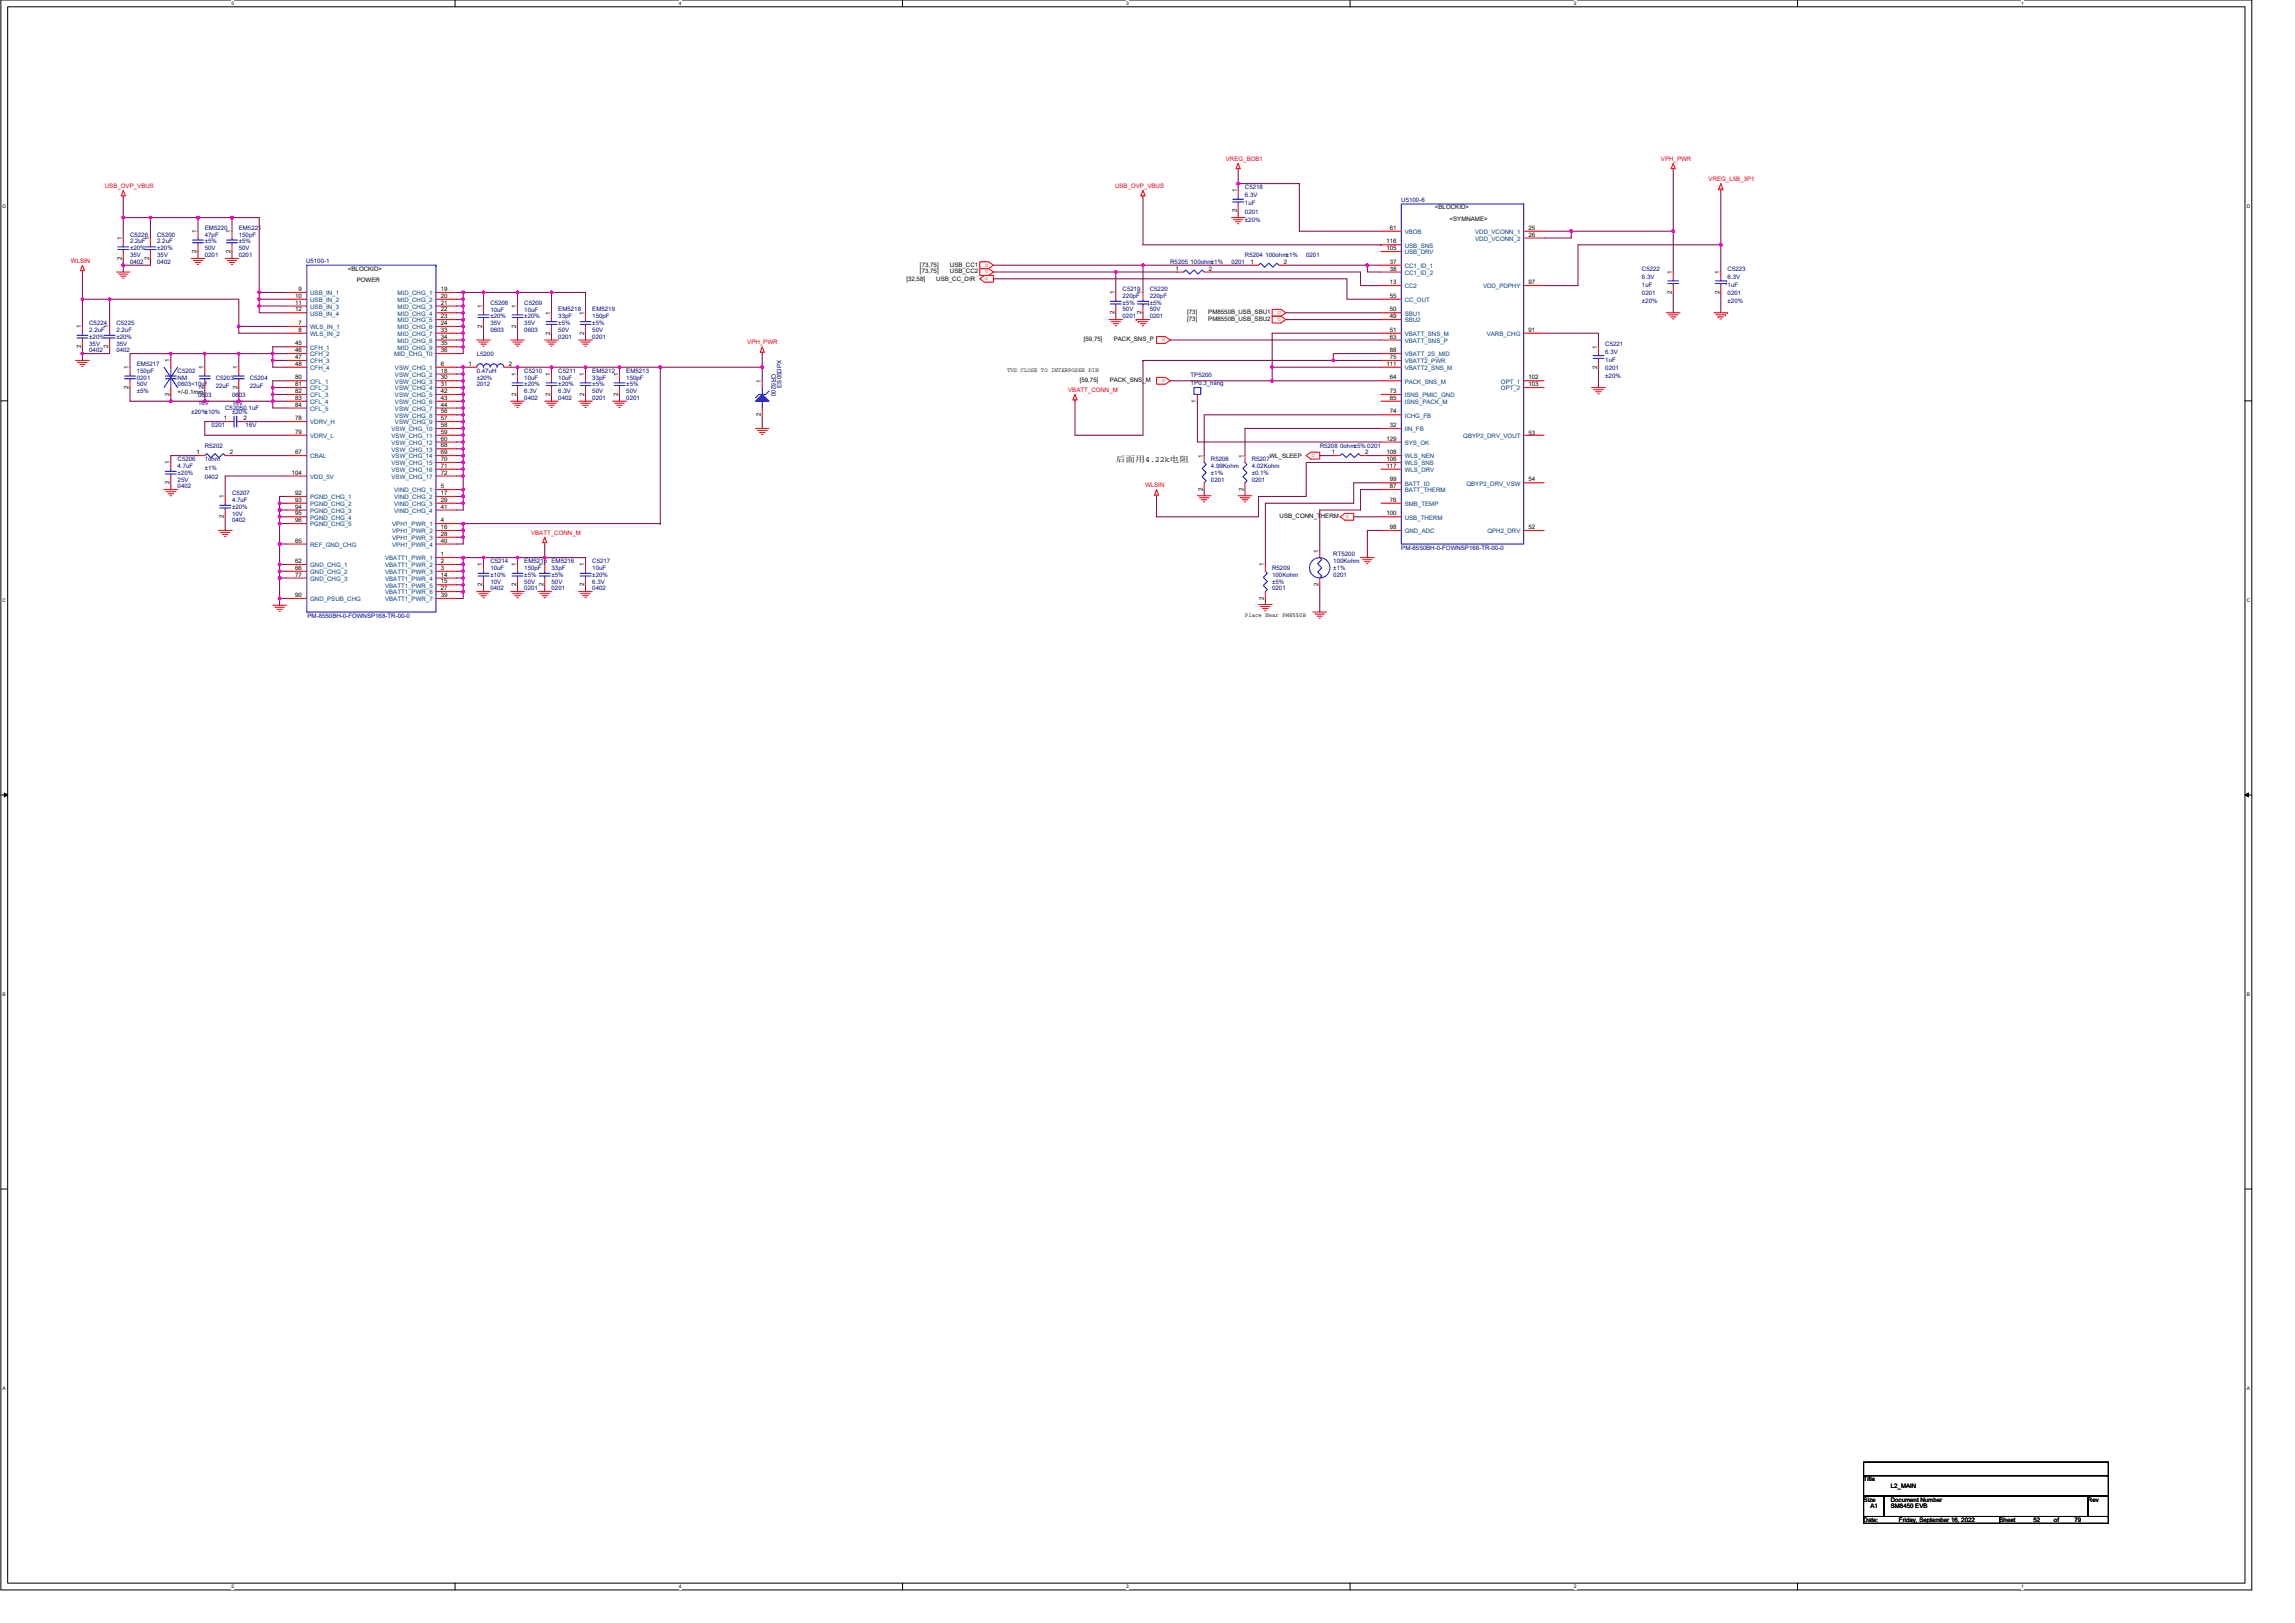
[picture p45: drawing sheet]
<svg xmlns="http://www.w3.org/2000/svg" width="420mm" height="297mm" viewBox="0 0 420 297" stroke-linecap="round" stroke-linejoin="round" font-family="sans-serif">
<defs><g id="words">
<text font-size="1.5" x="204.3" y="84.6">后面用4.22k电阻</text>
<g font-size="1.1" fill="#f00">
<text x="224.4" y="29.4">VREG_BOB1</text>
<text x="304.1" y="29.4">VPH_PWR</text>
<text x="19.2" y="34.4">USB_OVP_VBUS</text>
<text x="204.1" y="34.4">USB_OVP_VBUS</text>
<text x="312.8" y="33.1">VREG_L5B_3P1</text>
<text x="13" y="48">WLSIN</text>
<text x="180.4" y="51.3">o</text>
<text x="181" y="48.2" transform="rotate(180 181 48.2)">o</text>
<text x="181" y="49.5" transform="rotate(180 181 49.5)">o</text>
<text x="234.5" y="56.9" transform="rotate(180 234.5 56.9)">o</text>
<text x="234.5" y="58.2" transform="rotate(180 234.5 58.2)">o</text>
<text x="136.8" y="63">VPH_PWR</text>
<text x="213.4" y="61.9" transform="rotate(180 213.4 61.9)">o</text>
<text x="195.6" y="71.7">VBATT_CONN_M</text>
<text x="213.4" y="69.4" transform="rotate(180 213.4 69.4)">o</text>
<text x="240.1" y="83.7">o</text>
<text x="209.6" y="89.1">WLSIN</text>
<text x="246.3" y="94.9">o</text>
<text x="97.2" y="97.8">VBATT_CONN_M</text>
</g>
<g font-size="1.1">
<text x="226.4" y="35.2" transform="rotate(-90 226.4 35.2)">1</text>
<text x="226.4" y="38.8" transform="rotate(-90 226.4 38.8)">2</text>
<text x="262.7" y="38.3">&lt;BLOCKID&gt;</text>
<text x="265.4" y="40.5">&lt;SYMNAME&gt;</text>
<text x="22.3" y="47.5" transform="rotate(-90 22.3 47.5)">2</text>
<text x="22.3" y="43.9" transform="rotate(-90 22.3 43.9)">1</text>
<text x="27.3" y="47.5" transform="rotate(-90 27.3 47.5)">2</text>
<text x="27.3" y="43.9" transform="rotate(-90 27.3 43.9)">1</text>
<text x="36" y="46.3" transform="rotate(-90 36 46.3)">2</text>
<text x="36" y="42.7" transform="rotate(-90 36 42.7)">1</text>
<text x="42.2" y="46.3" transform="rotate(-90 42.2 46.3)">2</text>
<text x="42.2" y="42.7" transform="rotate(-90 42.2 42.7)">1</text>
<text x="253.8" y="44.6">116</text>
<text x="253.8" y="45.8">105</text>
<text x="254.4" y="42.1">61</text>
<text x="279.8" y="43.3">26</text>
<text x="279.8" y="42.1">25</text>
<text x="54.7" y="53.3">9</text>
<text x="63.7" y="49.5">&lt;BLOCKID&gt;</text>
<text x="65.3" y="51.5">POWER</text>
<text x="80.7" y="53.3">19</text>
<text x="165.9" y="51.4">[32,58]</text>
<text x="168.4" y="48.8">[73,75]</text>
<text x="168.4" y="50">[73,75]</text>
<text x="171.4" y="51.4">USB_CC_DIR</text>
<text x="173.9" y="48.8">USB_CC1</text>
<text x="173.9" y="50">USB_CC2</text>
<text x="204" y="53.9" transform="rotate(-90 204 53.9)">1</text>
<text x="209" y="53.9" transform="rotate(-90 209 53.9)">1</text>
<text x="215.2" y="49.5">1</text>
<text x="221.3" y="49.5">2</text>
<text x="228.9" y="48.3">1</text>
<text x="235" y="48.3">2</text>
<text x="254.4" y="48.3">37</text>
<text x="254.4" y="52">13</text>
<text x="254.4" y="49.5">38</text>
<text x="279.8" y="52">97</text>
<text x="306.1" y="53.8" transform="rotate(-90 306.1 53.8)">2</text>
<text x="306.1" y="50.2" transform="rotate(-90 306.1 50.2)">1</text>
<text x="314.8" y="53.8" transform="rotate(-90 314.8 53.8)">2</text>
<text x="314.8" y="50.2" transform="rotate(-90 314.8 50.2)">1</text>
<text x="54.1" y="54.5">10</text>
<text x="54.1" y="57">12</text>
<text x="54.1" y="55.8">11</text>
<text x="54.7" y="59.5">7</text>
<text x="80.7" y="55.8">21</text>
<text x="80.7" y="58.2">23</text>
<text x="80.7" y="54.5">20</text>
<text x="80.7" y="57">22</text>
<text x="80.7" y="59.5">24</text>
<text x="88.3" y="60" transform="rotate(-90 88.3 60)">2</text>
<text x="88.3" y="56.4" transform="rotate(-90 88.3 56.4)">1</text>
<text x="94.5" y="60" transform="rotate(-90 94.5 60)">2</text>
<text x="94.5" y="56.4" transform="rotate(-90 94.5 56.4)">1</text>
<text x="100.7" y="57.6" transform="rotate(-90 100.7 57.6)">1</text>
<text x="106.9" y="57.6" transform="rotate(-90 106.9 57.6)">1</text>
<text x="204" y="57.5" transform="rotate(-90 204 57.5)">2</text>
<text x="209" y="57.5" transform="rotate(-90 209 57.5)">2</text>
<text x="217.3" y="57.5">[73]</text>
<text x="217.3" y="58.7">[73]</text>
<text x="221.2" y="57.5">PM8550B_USB_SBU1</text>
<text x="221.2" y="58.7">PM8550B_USB_SBU2</text>
<text x="254.4" y="57">50</text>
<text x="254.4" y="54.5">55</text>
<text x="254.4" y="58.2">49</text>
<text x="14.8" y="63.7" transform="rotate(-90 14.8 63.7)">2</text>
<text x="14.8" y="60.1" transform="rotate(-90 14.8 60.1)">1</text>
<text x="19.8" y="63.7" transform="rotate(-90 19.8 63.7)">2</text>
<text x="19.8" y="60.1" transform="rotate(-90 19.8 60.1)">1</text>
<text x="54.1" y="63.2">45</text>
<text x="54.1" y="64.5">46</text>
<text x="54.1" y="65.7">47</text>
<text x="54.7" y="60.7">8</text>
<text x="80.7" y="60.7">33</text>
<text x="80.7" y="63.2">35</text>
<text x="80.7" y="62">34</text>
<text x="80.7" y="64.5">36</text>
<text x="100.7" y="61.2" transform="rotate(-90 100.7 61.2)">2</text>
<text x="106.9" y="61.2" transform="rotate(-90 106.9 61.2)">2</text>
<text x="198.4" y="62.5">[59,75]</text>
<text x="203.9" y="62.5">PACK_SNS_P</text>
<text x="254.4" y="62">63</text>
<text x="254.4" y="64.5">88</text>
<text x="254.4" y="60.7">51</text>
<text x="254.4" y="65.7">75</text>
<text x="279.8" y="60.7">91</text>
<text x="292.4" y="63.8" transform="rotate(-90 292.4 63.8)">1</text>
<text x="23.6" y="71.2" transform="rotate(-90 23.6 71.2)">2</text>
<text x="23.6" y="67.6" transform="rotate(-90 23.6 67.6)">1</text>
<text x="31" y="66.3" transform="rotate(-90 31 66.3)">1</text>
<text x="37.2" y="71.2" transform="rotate(-90 37.2 71.2)">2</text>
<text x="37.2" y="67.6" transform="rotate(-90 37.2 67.6)">1</text>
<text x="43.5" y="71.2" transform="rotate(-90 43.5 71.2)">2</text>
<text x="43.5" y="67.6" transform="rotate(-90 43.5 67.6)">1</text>
<text x="54.1" y="67">48</text>
<text x="54.1" y="69.4">80</text>
<text x="54.1" y="71.9">82</text>
<text x="54.1" y="70.7">81</text>
<text x="80.7" y="67">6</text>
<text x="80.7" y="69.4">30</text>
<text x="80.7" y="71.9">42</text>
<text x="80.7" y="68.2">18</text>
<text x="80.7" y="70.7">31</text>
<text x="85.8" y="67">1</text>
<text x="93.1" y="67">2</text>
<text x="94.5" y="68.8" transform="rotate(-90 94.5 68.8)">1</text>
<text x="100.7" y="68.8" transform="rotate(-90 100.7 68.8)">1</text>
<text x="106.9" y="68.8" transform="rotate(-90 106.9 68.8)">1</text>
<text x="113.2" y="68.8" transform="rotate(-90 113.2 68.8)">1</text>
<text x="139.3" y="70.1" transform="rotate(-90 139.3 70.1)">1</text>
<text x="184.4" y="68.1">TVS CLOSE TO INTERPOSER PIN</text>
<text x="197.7" y="70">[59,75]</text>
<text x="203.2" y="70">PACK_SNS_M</text>
<text x="253.8" y="67">111</text>
<text x="254.4" y="69.4">64</text>
<text x="254.4" y="71.9">73</text>
<text x="279.8" y="69.4">102</text>
<text x="279.8" y="70.7">103</text>
<text x="292.4" y="67.5" transform="rotate(-90 292.4 67.5)">2</text>
<text x="31" y="72.4" transform="rotate(-90 31 72.4)">2</text>
<text x="32.5" y="72.2">+/-0.1mm</text>
<text x="41" y="76.9">1</text>
<text x="44.6" y="76.9">2</text>
<text x="54.1" y="74.4">84</text>
<text x="54.1" y="73.2">83</text>
<text x="54.1" y="76.9">78</text>
<text x="80.7" y="74.4">44</text>
<text x="80.7" y="76.9">57</text>
<text x="80.7" y="73.2">43</text>
<text x="80.7" y="75.7">56</text>
<text x="94.5" y="72.4" transform="rotate(-90 94.5 72.4)">2</text>
<text x="100.7" y="72.4" transform="rotate(-90 100.7 72.4)">2</text>
<text x="106.9" y="72.4" transform="rotate(-90 106.9 72.4)">2</text>
<text x="113.2" y="72.4" transform="rotate(-90 113.2 72.4)">2</text>
<text x="139.3" y="76.2" transform="rotate(-90 139.3 76.2)">2</text>
<text x="219" y="73.7" transform="rotate(-90 219 73.7)">1</text>
<text x="254.4" y="75.7">74</text>
<text x="254.4" y="73.2">85</text>
<text x="36" y="83.1">1</text>
<text x="42.1" y="83.1">2</text>
<text x="54.1" y="79.4">79</text>
<text x="54.1" y="83.1">67</text>
<text x="80.7" y="79.4">59</text>
<text x="80.7" y="81.9">68</text>
<text x="80.7" y="78.2">58</text>
<text x="80.7" y="80.6">60</text>
<text x="80.7" y="83.1">69</text>
<text x="220.2" y="83.8" transform="rotate(-90 220.2 83.8)">1</text>
<text x="227.7" y="83.8" transform="rotate(-90 227.7 83.8)">1</text>
<text x="232.4" y="83.8">WL_SLEEP</text>
<text x="243.9" y="83.1">1</text>
<text x="249.9" y="83.1">2</text>
<text x="253.8" y="80.6">129</text>
<text x="253.8" y="83.1">108</text>
<text x="254.4" y="78.2">32</text>
<text x="279.8" y="79.7">53</text>
<text x="31" y="88.6" transform="rotate(-90 31 88.6)">2</text>
<text x="31" y="85" transform="rotate(-90 31 85)">1</text>
<text x="53.4" y="86.9">104</text>
<text x="80.7" y="89.4">5</text>
<text x="80.7" y="84.4">70</text>
<text x="80.7" y="86.9">72</text>
<text x="80.7" y="85.6">71</text>
<text x="220.2" y="89.9" transform="rotate(-90 220.2 89.9)">2</text>
<text x="227.7" y="89.9" transform="rotate(-90 227.7 89.9)">2</text>
<text x="253.8" y="84.4">106</text>
<text x="253.8" y="85.6">117</text>
<text x="254.4" y="88.1">99</text>
<text x="254.4" y="89.4">87</text>
<text x="279.8" y="88.1">54</text>
<text x="41" y="94.8" transform="rotate(-90 41 94.8)">2</text>
<text x="41" y="91.2" transform="rotate(-90 41 91.2)">1</text>
<text x="54.1" y="90.6">92</text>
<text x="54.1" y="93.1">94</text>
<text x="54.1" y="95.6">96</text>
<text x="54.1" y="91.8">93</text>
<text x="54.1" y="94.3">95</text>
<text x="80.7" y="90.6">17</text>
<text x="80.7" y="93.1">41</text>
<text x="80.7" y="91.8">29</text>
<text x="80.7" y="95.6">4</text>
<text x="234.3" y="94.8">USB_CONN_THERM</text>
<text x="253.8" y="94.3">100</text>
<text x="254.4" y="91.8">76</text>
<text x="54.1" y="99.3">65</text>
<text x="80.7" y="96.8">16</text>
<text x="80.7" y="99.3">40</text>
<text x="80.7" y="98.1">28</text>
<text x="80.7" y="101.8">1</text>
<text x="241.4" y="101.2" transform="rotate(-90 241.4 101.2)">1</text>
<text x="254.4" y="96.8">98</text>
<text x="279.8" y="96.8">52</text>
<text x="54.1" y="103">62</text>
<text x="54.1" y="105.5">77</text>
<text x="54.1" y="104.3">66</text>
<text x="80.7" y="103">2</text>
<text x="80.7" y="105.5">14</text>
<text x="80.7" y="104.3">3</text>
<text x="80.7" y="106.8">15</text>
<text x="88.3" y="107.3" transform="rotate(-90 88.3 107.3)">2</text>
<text x="88.3" y="103.7" transform="rotate(-90 88.3 103.7)">1</text>
<text x="94.5" y="107.3" transform="rotate(-90 94.5 107.3)">2</text>
<text x="94.5" y="103.7" transform="rotate(-90 94.5 103.7)">1</text>
<text x="99.5" y="107.3" transform="rotate(-90 99.5 107.3)">2</text>
<text x="99.5" y="103.7" transform="rotate(-90 99.5 103.7)">1</text>
<text x="106.9" y="107.3" transform="rotate(-90 106.9 107.3)">2</text>
<text x="106.9" y="103.7" transform="rotate(-90 106.9 103.7)">1</text>
<text x="231.4" y="103.7" transform="rotate(-90 231.4 103.7)">1</text>
<text x="241.4" y="107.3" transform="rotate(-90 241.4 107.3)">2</text>
<text x="54.1" y="109.3">90</text>
<text x="80.7" y="108">27</text>
<text x="80.7" y="109.3">39</text>
<text x="227.9" y="112.9">Place Near PM8550B</text>
<text x="231.4" y="109.8" transform="rotate(-90 231.4 109.8)">2</text>
<text x="341.2" y="271.1">Title</text>
<text x="341.2" y="274.8">Size</text>
<text x="346.2" y="274.8">Document Number</text>
<text x="346.2" y="272.3">L2_MAIN</text>
<text x="382.2" y="274.8">Rev</text>
<text x="341.2" y="278.5">Date:</text>
<text x="342.4" y="276.1">A1</text>
<text x="346.2" y="276.1">SM8450 EVB</text>
<text x="347.6" y="278.5">Friday, September 16, 2022</text>
<text x="366.1" y="278.5">Sheet</text>
<text x="372.3" y="278.5">52</text>
<text x="376" y="278.5">of</text>
<text x="379.8" y="278.5">79</text>
</g>
<g font-size="1.1" fill="#000080">
<text x="227.9" y="34.6">C5218</text>
<text x="227.9" y="37.6">1uF</text>
<text x="227.9" y="39.1">0201</text>
<text x="227.9" y="36.1">6.3V</text>
<text x="227.9" y="40.6">±20%</text>
<text x="256.5" y="37">U5100-6</text>
<text x="23.8" y="43.3">C5226</text>
<text x="23.8" y="44.6">2.2uF</text>
<text x="23.8" y="47.1">35V</text>
<text x="23.8" y="45.8">±20%</text>
<text x="28.8" y="43.3">C5200</text>
<text x="28.8" y="44.6">2.2uF</text>
<text x="28.8" y="47.1">35V</text>
<text x="28.8" y="45.8">±20%</text>
<text x="37.5" y="42.1">EM5220</text>
<text x="37.5" y="43.3">47pF</text>
<text x="37.5" y="47.1">0201</text>
<text x="37.5" y="45.8">50V</text>
<text x="37.5" y="44.6">±5%</text>
<text x="43.7" y="42.1">EM5221</text>
<text x="43.7" y="43.3">150pF</text>
<text x="43.7" y="47.1">0201</text>
<text x="43.7" y="45.8">50V</text>
<text x="43.7" y="44.6">±5%</text>
<text x="227.9" y="47.1">R5204 100ohm±1%</text>
<text x="239.1" y="47.1">0201</text>
<text x="23.8" y="48.3">0402</text>
<text x="28.8" y="48.3">0402</text>
<text x="56" y="48.2">U5100-1</text>
<text x="205.5" y="53.3">C5219</text>
<text x="210.5" y="53.3">C5220</text>
<text x="214.2" y="48.3">R5205 100ohm±1%</text>
<text x="225.4" y="48.3">0201</text>
<text x="300.6" y="49.5">C5222</text>
<text x="300.6" y="52.5">1uF</text>
<text x="300.6" y="51">6.3V</text>
<text x="316.3" y="49.5">C5223</text>
<text x="316.3" y="52.5">1uF</text>
<text x="316.3" y="51">6.3V</text>
<text x="16.3" y="59.5">C5224</text>
<text x="21.3" y="59.5">C5225</text>
<text x="89.8" y="55.8">C5208</text>
<text x="89.8" y="57">10uF</text>
<text x="89.8" y="59.5">35V</text>
<text x="89.8" y="58.3">±20%</text>
<text x="96" y="55.8">C5209</text>
<text x="96" y="57">10uF</text>
<text x="96" y="59.5">35V</text>
<text x="96" y="58.3">±20%</text>
<text x="102.2" y="57">EM5218</text>
<text x="102.2" y="58.3">33pF</text>
<text x="102.2" y="59.5">±5%</text>
<text x="108.4" y="57">EM5219</text>
<text x="108.4" y="58.3">150pF</text>
<text x="108.4" y="59.5">±5%</text>
<text x="205.5" y="54.5">220pF</text>
<text x="205.5" y="58.3">0201</text>
<text x="205.5" y="57">50V</text>
<text x="205.5" y="55.8">±5%</text>
<text x="210.5" y="54.5">220pF</text>
<text x="210.5" y="58.3">0201</text>
<text x="210.5" y="57">50V</text>
<text x="210.5" y="55.8">±5%</text>
<text x="300.6" y="54">0201</text>
<text x="300.6" y="55.5">±20%</text>
<text x="316.3" y="54">0201</text>
<text x="316.3" y="55.5">±20%</text>
<text x="16.3" y="60.7">2.2uF</text>
<text x="16.3" y="64.5">0402</text>
<text x="16.3" y="63.2">35V</text>
<text x="16.3" y="62">±20%</text>
<text x="21.3" y="60.7">2.2uF</text>
<text x="21.3" y="64.5">0402</text>
<text x="21.3" y="63.2">35V</text>
<text x="21.3" y="62">±20%</text>
<text x="87.3" y="65.1">L5200</text>
<text x="89.8" y="60.7">0603</text>
<text x="96" y="60.7">0603</text>
<text x="102.2" y="62">0201</text>
<text x="102.2" y="60.7">50V</text>
<text x="108.4" y="62">0201</text>
<text x="108.4" y="60.7">50V</text>
<text x="293.9" y="63.2">C5221</text>
<text x="293.9" y="64.7">6.3V</text>
<text x="25.1" y="67">EM5217</text>
<text x="25.1" y="68.2">150pF</text>
<text x="25.1" y="69.5">0201</text>
<text x="25.1" y="70.7">50V</text>
<text x="25.1" y="71.9">±5%</text>
<text x="32.5" y="68.2">C5202</text>
<text x="32.5" y="69.5">NM</text>
<text x="32.5" y="70.7">0603&lt;10uf</text>
<text x="39.5" y="69.5">C5203</text>
<text x="39.5" y="70.9">22uF</text>
<text x="45.7" y="69.5">C5204</text>
<text x="45.7" y="70.9">22uF</text>
<text x="87.3" y="68.2">0.47uH</text>
<text x="87.3" y="69.5">±20%</text>
<text x="87.3" y="70.7">2012</text>
<text x="96" y="68.2">C5210</text>
<text x="96" y="69.5">10uF</text>
<text x="96" y="71.9">6.3V</text>
<text x="96" y="70.7">±20%</text>
<text x="102.2" y="68.2">C5211</text>
<text x="102.2" y="69.5">10uF</text>
<text x="102.2" y="71.9">6.3V</text>
<text x="102.2" y="70.7">±20%</text>
<text x="108.4" y="68.2">EM5212</text>
<text x="108.4" y="69.5">33pF</text>
<text x="108.4" y="71.9">50V</text>
<text x="108.4" y="70.7">±5%</text>
<text x="114.7" y="68.2">EM5213</text>
<text x="114.7" y="69.5">150pF</text>
<text x="114.7" y="71.9">50V</text>
<text x="114.7" y="70.7">±5%</text>
<text x="141.3" y="68.5" transform="rotate(90 141.3 68.5)">CR5200</text>
<text x="143.1" y="70.9" transform="rotate(-90 143.1 70.9)">ES05DPX</text>
<text x="218" y="69">TP5200</text>
<text x="218" y="70.5">TP0.3_nsng</text>
<text x="293.9" y="66.2">1uF</text>
<text x="293.9" y="67.7">0201</text>
<text x="293.9" y="69.2">±20%</text>
<text x="35" y="75.7">±20%±10%</text>
<text x="36.3" y="72.6">0603</text>
<text x="36.3" y="74.2">16V</text>
<text x="41.2" y="75.1">C52050.1uF</text>
<text x="42.5" y="72.6">0603</text>
<text x="42.5" y="74.2">16V</text>
<text x="42.5" y="75.8">±20%</text>
<text x="96" y="73.2">0402</text>
<text x="102.2" y="73.2">0402</text>
<text x="108.4" y="73.2">0201</text>
<text x="114.7" y="73.2">0201</text>
<text x="37.5" y="81.9">R5202</text>
<text x="38.7" y="78.2">0201</text>
<text x="45" y="78.2">16V</text>
<text x="241.6" y="81.9">R5208 0ohm±5% 0201</text>
<text x="32.5" y="84.4">C5206</text>
<text x="32.5" y="85.6">4.7uF</text>
<text x="32.5" y="89.4">0402</text>
<text x="32.5" y="88.1">25V</text>
<text x="32.5" y="86.9">±20%</text>
<text x="37.5" y="84.4">1ohm</text>
<text x="37.5" y="86">±1%</text>
<text x="37.5" y="87.6">0402</text>
<text x="221.7" y="84.4">R5206</text>
<text x="221.7" y="85.6">4.99Kohm</text>
<text x="221.7" y="86.9">±1%</text>
<text x="221.7" y="88.1">0201</text>
<text x="229.2" y="84.4">R5207</text>
<text x="229.2" y="85.6">4.02Kohm</text>
<text x="229.2" y="86.9">±0.1%</text>
<text x="229.2" y="88.1">0201</text>
<text x="42.5" y="90.6">C5207</text>
<text x="42.5" y="91.9">4.7uF</text>
<text x="42.5" y="95.6">0402</text>
<text x="42.5" y="94.3">10V</text>
<text x="42.5" y="93.1">±20%</text>
<text x="244.1" y="101.8">RT5200</text>
<text x="256.5" y="100.6">PM-8550BH-0-FOWNSP168-TR-00-0</text>
<text x="89.8" y="103.1">C5214</text>
<text x="89.8" y="104.3">10uF</text>
<text x="89.8" y="106.8">10V</text>
<text x="89.8" y="105.5">±10%</text>
<text x="96" y="103.1">EM5215</text>
<text x="96" y="104.3">150pF</text>
<text x="96" y="106.8">50V</text>
<text x="96" y="105.5">±5%</text>
<text x="101" y="103.1">EM5216</text>
<text x="101" y="104.3">33pF</text>
<text x="101" y="106.8">50V</text>
<text x="101" y="105.5">±5%</text>
<text x="108.4" y="103.1">C5217</text>
<text x="108.4" y="104.3">10uF</text>
<text x="108.4" y="106.8">6.3V</text>
<text x="108.4" y="105.5">±20%</text>
<text x="232.9" y="104.3">R5209</text>
<text x="232.9" y="105.6">100Kohm</text>
<text x="232.9" y="106.8">±5%</text>
<text x="244.1" y="103.1">100Kohm</text>
<text x="244.1" y="104.3">±1%</text>
<text x="244.1" y="105.6">0201</text>
<text x="56.3" y="113">PM-8550BH-0-FOWNSP168-TR-00-0</text>
<text x="89.8" y="108">0402</text>
<text x="96" y="108">0201</text>
<text x="101" y="108">0201</text>
<text x="108.4" y="108">0402</text>
<text x="232.9" y="108">0201</text>
</g>
<g font-size="1.1" fill="#004080">
<text x="257.2" y="45.3">USB_SNS</text>
<text x="257.2" y="42.8">VBOB</text>
<text x="257.2" y="46.6">USB_DRV</text>
<text x="270.1" y="44.1">VDD_VCONN_2</text>
<text x="270.1" y="42.8">VDD_VCONN_1</text>
<text x="257.2" y="49">CC1_ID_1</text>
<text x="257.2" y="52.8">CC2</text>
<text x="257.2" y="50.3">CC1_ID_2</text>
<text x="271.5" y="52.8">VDD_PDPHY</text>
<text x="56.8" y="55.3">USB_IN_2</text>
<text x="56.8" y="57.8">USB_IN_4</text>
<text x="56.8" y="54">USB_IN_1</text>
<text x="56.8" y="56.5">USB_IN_3</text>
<text x="72.8" y="54">MID_CHG_1</text>
<text x="72.8" y="56.5">MID_CHG_3</text>
<text x="72.8" y="59">MID_CHG_5</text>
<text x="72.8" y="55.3">MID_CHG_2</text>
<text x="72.8" y="57.8">MID_CHG_4</text>
<text x="257.2" y="57.8">SBU1</text>
<text x="257.2" y="55.3">CC_OUT</text>
<text x="257.2" y="59">SBU2</text>
<text x="56.8" y="60.2">WLS_IN_1</text>
<text x="56.8" y="61.5">WLS_IN_2</text>
<text x="56.8" y="64">CFH_1</text>
<text x="56.8" y="65.2">CFH_2</text>
<text x="72.2" y="65.2">MID_CHG_10</text>
<text x="72.8" y="61.5">MID_CHG_7</text>
<text x="72.8" y="64">MID_CHG_9</text>
<text x="72.8" y="60.2">MID_CHG_6</text>
<text x="72.8" y="62.7">MID_CHG_8</text>
<text x="257.2" y="62.7">VBATT_SNS_P</text>
<text x="257.2" y="65.2">VBATT_2S_MID</text>
<text x="257.2" y="61.5">VBATT_SNS_M</text>
<text x="272.2" y="61.5">VARB_CHG</text>
<text x="56.8" y="67.7">CFH_4</text>
<text x="56.8" y="70.2">CFL_1</text>
<text x="56.8" y="66.5">CFH_3</text>
<text x="56.8" y="71.4">CFL_2</text>
<text x="72.3" y="67.7">VSW_CHG_1</text>
<text x="72.3" y="70.2">VSW_CHG_3</text>
<text x="72.3" y="69">VSW_CHG_2</text>
<text x="72.3" y="71.4">VSW_CHG_4</text>
<text x="257.2" y="67.7">VBATT2_SNS_M</text>
<text x="257.2" y="66.5">VBATT2_PWR</text>
<text x="257.2" y="70.2">PACK_SNS_M</text>
<text x="274.8" y="70.2">OPT_1</text>
<text x="274.8" y="71.4">OPT_2</text>
<text x="56.8" y="72.7">CFL_3</text>
<text x="56.8" y="75.2">CFL_5</text>
<text x="56.8" y="73.9">CFL_4</text>
<text x="56.8" y="77.7">VDRV_H</text>
<text x="72.3" y="72.7">VSW_CHG_5</text>
<text x="72.3" y="75.2">VSW_CHG_7</text>
<text x="72.3" y="77.7">VSW_CHG_9</text>
<text x="72.3" y="73.9">VSW_CHG_6</text>
<text x="72.3" y="76.4">VSW_CHG_8</text>
<text x="257.2" y="76.4">ICHG_FB</text>
<text x="257.2" y="73.9">ISNS_PACK_M</text>
<text x="257.2" y="72.7">ISNS_PMIC_GND</text>
<text x="56.8" y="80.2">VDRV_L</text>
<text x="56.8" y="83.9">CBAL</text>
<text x="71.7" y="80.2">VSW_CHG_11</text>
<text x="71.7" y="82.6">VSW_CHG_13</text>
<text x="71.7" y="78.9">VSW_CHG_10</text>
<text x="71.7" y="81.4">VSW_CHG_12</text>
<text x="71.7" y="83.9">VSW_CHG_14</text>
<text x="257.2" y="81.4">SYS_OK</text>
<text x="257.2" y="78.9">IIN_FB</text>
<text x="257.2" y="83.9">WLS_NEN</text>
<text x="267.9" y="80.2">QBYP2_DRV_VOUT</text>
<text x="56.8" y="87.6">VDD_5V</text>
<text x="71.7" y="85.1">VSW_CHG_15</text>
<text x="71.7" y="87.6">VSW_CHG_17</text>
<text x="71.7" y="86.4">VSW_CHG_16</text>
<text x="257.2" y="88.9">BATT_ID</text>
<text x="257.2" y="85.1">WLS_SNS</text>
<text x="257.2" y="86.4">WLS_DRV</text>
<text x="268.5" y="88.9">QBYP2_DRV_VSW</text>
<text x="56.8" y="91.4">PGND_CHG_1</text>
<text x="56.8" y="93.8">PGND_CHG_3</text>
<text x="56.8" y="92.6">PGND_CHG_2</text>
<text x="56.8" y="95.1">PGND_CHG_4</text>
<text x="72.2" y="91.4">VIND_CHG_2</text>
<text x="72.2" y="93.8">VIND_CHG_4</text>
<text x="72.2" y="90.1">VIND_CHG_1</text>
<text x="72.2" y="92.6">VIND_CHG_3</text>
<text x="257.2" y="92.6">SMB_TEMP</text>
<text x="257.2" y="90.1">BATT_THERM</text>
<text x="257.2" y="95.1">USB_THERM</text>
<text x="56.8" y="96.3">PGND_CHG_5</text>
<text x="56.8" y="100.1">REF_GND_CHG</text>
<text x="71.8" y="97.6">VPH1_PWR_2</text>
<text x="71.8" y="100.1">VPH1_PWR_4</text>
<text x="71.8" y="96.3">VPH1_PWR_1</text>
<text x="71.8" y="98.8">VPH1_PWR_3</text>
<text x="257.2" y="97.6">GND_ADC</text>
<text x="272.3" y="97.6">QPH2_DRV</text>
<text x="56.8" y="103.8">GND_CHG_1</text>
<text x="56.8" y="106.3">GND_CHG_3</text>
<text x="56.8" y="105">GND_CHG_2</text>
<text x="70.5" y="103.8">VBATT1_PWR_2</text>
<text x="70.5" y="106.3">VBATT1_PWR_4</text>
<text x="70.5" y="102.6">VBATT1_PWR_1</text>
<text x="70.5" y="105">VBATT1_PWR_3</text>
<text x="70.5" y="107.5">VBATT1_PWR_5</text>
<text x="56.8" y="110">GND_PSUB_CHG</text>
<text x="70.5" y="108.8">VBATT1_PWR_6</text>
<text x="70.5" y="110">VBATT1_PWR_7</text>
</g>
<g font-size=".9">
<text x="42.4" y=".9">5</text>
<text x="124.3" y=".9">4</text>
<text x="206.2" y=".9">3</text>
<text x="288.1" y=".9">2</text>
<text x="370" y=".9">1</text>
<text x=".5" y="38.1">D</text>
<text x="411.3" y="38.1">D</text>
<text x=".5" y="110.2">C</text>
<text x="411.3" y="110.2">C</text>
<text x=".5" y="182.4">B</text>
<text x="411.3" y="182.4">B</text>
<text x=".5" y="254.5">A</text>
<text x="411.3" y="254.5">A</text>
<text x="42.4" y="290.7">5</text>
<text x="124.3" y="290.7">4</text>
<text x="206.2" y="290.7">3</text>
<text x="288.1" y="290.7">2</text>
<text x="370" y="290.7">1</text>
</g>
</g></defs>
<path d="M.2 0h412v291h-412zM1.4 1.2h409.6v288.5h-409.6z" fill="none" stroke="#000" stroke-width=".18"/>
<g fill="#fff">
<path d="M42.4 .1h.5v1h-.5z"/>
<path d="M42.4 289.9h.5v1h-.5z"/>
</g>
<path d="M83.3 0v1.2M83.3 289.7v1.3" fill="none" stroke="#000" stroke-width=".18"/>
<g fill="#fff">
<path d="M124.3 .1h.5v1h-.5z"/>
<path d="M124.3 289.9h.5v1h-.5z"/>
</g>
<path d="M165.2 0v1.2M165.2 289.7v1.3" fill="none" stroke="#000" stroke-width=".18"/>
<g fill="#fff">
<path d="M206.2 .1h.5v1h-.5z"/>
<path d="M206.2 289.9h.5v1h-.5z"/>
</g>
<path d="M247.2 0v1.2M247.2 289.7v1.3" fill="none" stroke="#000" stroke-width=".18"/>
<g fill="#fff">
<path d="M288.1 .1h.5v1h-.5z"/>
<path d="M288.1 289.9h.5v1h-.5z"/>
</g>
<path d="M329.1 0v1.2M329.1 289.7v1.3" fill="none" stroke="#000" stroke-width=".18"/>
<g fill="#fff">
<path d="M370 .1h.5v1h-.5z"/>
<path d="M370 289.9h.5v1h-.5z"/>
<path d="M.5 37.3h.6v1h-.6z"/>
<path d="M411.3 37.3h.7v1h-.7z"/>
<path d="M.5 109.4h.6v1h-.6z"/>
<path d="M411.3 109.4h.7v1h-.7z"/>
</g>
<path d="M.2 73.4h1.2M411 73.4h1.2" fill="none" stroke="#000" stroke-width=".18"/>
<g fill="#fff">
<path d="M.5 181.6h.6v.9h-.6z"/>
<path d="M411.3 181.6h.6v.9h-.6z"/>
</g>
<path d="M.2 145.5h1.2M411 145.5h1.2" fill="none" stroke="#000" stroke-width=".18"/>
<path d="M.8 145.1l.6 .4-.6 .3zM411 145.5l.6-.4v.7z" fill="#000" stroke="#000" stroke-width=".18"/>
<g fill="#fff">
<path d="M.5 253.7h.6v1h-.6z"/>
<path d="M411.3 253.7h.6v1h-.6z"/>
</g>
<g fill="none" stroke="#000" stroke-width=".18">
<path d="M.2 217.6h1.2M411 217.6h1.2M341.2 267.6h44.8v2.5h-44.8zM341.2 270.1h44.8v3.7h-44.8zM341.2 273.8h3.7v3.7h-3.7zM341.2 277.5h24.9v1.3h-24.9zM344.9 273.8h.1M344.9 273.8h37.3v3.7h-37.3zM366.1 277.5h.1M366.1 277.5h19.9v1.3h-19.9zM382.2 273.8h.1M382.2 273.8h3.8v3.7h-3.8z"/>
<path d="M386 267.6h.1M386 270.1h.1M386 273.8h.1M386 277.5h.1"/>
</g>
<g fill="none" stroke="#f00" stroke-width=".18">
<path d="M22.6 34.8l.3 1h-.7zM22.6 35.8v.3M209.3 35.8v.3M209.3 34.8l.3 1h-.7zM225.4 39.8h2.5M226.7 29.9l.3 1h-.7zM226.7 30.9v.2M226.7 34.8v1.3M226.7 37.3v1.3M306.3 29.9l.4 1h-.7zM306.3 30.9v.2M314.7 34.6h.1"/>
<path d="M314.7 34.6h.7M315 34.6v.2M315.4 34.6l-.4-1-.3 1M315.4 34.6h.1M15.1 48.5l.4 1h-.8zM15.1 49.5v.3M15.1 59.7v1.3M20.1 59.7v1.3M21.3 49.8h2.5M21.7 50.2h1.7M22.1 50.5h1M22.4 50.9h.3"/>
<path d="M22.6 43.6v1.2M22.6 46.1v1.2M27.5 43.6v1.2M27.5 46.1v1.2M35 47.3h2.5M35.4 47.7h1.7M35.8 48h.9M36.1 48.4h.3M36.3 42.3v1.3M36.3 44.8v1.3M41.2 47.3h2.5M41.6 47.7h1.7"/>
<path d="M42 48h1M42.3 48.4h.3M42.5 42.3v1.3M42.5 44.8v1.3M52.4 54.8h3.8M52.4 57.3h3.8M52.4 53.5h3.8M52.4 56h3.8M52.4 59.7h3.8M79.8 53.5h3.7M79.8 56h3.7M79.8 58.5h3.7"/>
<path d="M79.8 54.8h3.7M79.8 57.3h3.7M79.8 59.7h3.7M88.5 56v1.3M88.5 58.5v1.2M94.7 56v1.3M94.7 58.5v1.2M101 57.3v1.2M101 59.7v1.3M107.2 57.3v1.2M107.2 59.7v1.3M179.4 47.9h1.6l.9 .6-.9 .7h-1.6z"/>
<path d="M179.4 49.2h1.6l.9 .6-.9 .6h-1.6zM179.4 51l.9-.6h1.6v1.3h-1.6zM203 58.5h2.5M203.4 58.9h1.7M203.8 59.2h1M204.1 59.6h.3M204.3 53.5v1.3M204.3 56v1.3M208 58.5h2.5M208 58.5h.1M208.4 58.9h.1M208.4 58.9h1.7"/>
<path d="M208.8 59.2h.9M209.1 59.6h.3M209.3 53.5v1.3M209.3 56v1.3M215.5 49.8h1.2M220.5 49.8h1.2M225.8 40.2h1.7M226.2 40.6h1M226.5 40.9h.3M229.2 48.5h1.2M232.9 56.6h1.6l.9 .7-.9 .6h-1.6zM232.9 57.9h1.6l.9 .6-.9 .6h-1.6z"/>
<path d="M234.1 48.5h1.3M252.8 48.5h3.7M252.8 52.3h3.7M252.8 57.3h3.7M252.8 44.8h3.7M252.8 42.3h3.7M252.8 46.1h3.7M252.8 49.8h3.7M252.8 54.8h3.7M252.8 58.5h3.7M278.9 43.6h3.8M278.9 42.3h3.8"/>
<path d="M278.9 52.3h3.8M305.1 57.3h2.5M305.5 57.6h1.7M305.8 58h1M306.2 58.4h.3M306.3 49.8v1.2M306.3 52.3v1.2M313.8 57.3h2.5M314.2 57.6h1.7M314.5 58h1M314.5 58h.1M314.9 58.4h.3"/>
<path d="M315 49.8v1.2M315 52.3v1.2M315.9 57.6h.1M316.3 57.3h.1M13.8 66h2.5M14.2 66.3h1.8M14.6 66.7h1M15 67.1h.2M15.1 62.2v1.3M20.1 62.2v1.3M23.8 67.2v1.3M23.8 69.7v1.2"/>
<path d="M31.3 66v1.2M31.3 70.9v1.3M37.5 67.2v1.3M37.5 69.7v1.2M41.2 77.2h1.3M43.7 67.2v1.3M43.7 69.7v1.2M43.7 77.2h1.3M52.4 67.2h3.8M52.4 69.7h3.8M52.4 72.2h3.8M52.4 74.7h3.8"/>
<path d="M52.4 79.7h3.8M52.4 61h3.8M52.4 63.5h3.8M52.4 64.7h3.8M52.4 66h3.8M52.4 70.9h3.8M52.4 73.4h3.8M52.4 77.2h3.8M79.8 61h3.7M79.8 63.5h3.7M79.8 67.2h3.7M79.8 79.7h3.7"/>
<path d="M79.8 69.7h3.7M79.8 72.2h3.7M79.8 74.7h3.7M79.8 77.2h3.7M79.8 62.2h3.7M79.8 64.7h3.7M79.8 68.5h3.7M79.8 70.9h3.7M79.8 73.4h3.7M79.8 75.9h3.7M79.8 78.4h3.7M86 67.2h1.3"/>
<path d="M87.3 62.2h2.5M87.7 62.6h1.7M88 63h1M88.4 63.3h.3M92.3 67.2h1.2M93.5 62.2h2.5M93.5 73.4h2.5M93.9 73.8h1.7M93.9 62.6h1.7M94.3 63h.9M94.3 74.2h.9M94.6 74.5h.3"/>
<path d="M94.6 63.3h.3M94.7 68.5v1.2M94.7 70.9v1.3M99.7 62.2h2.5M99.7 73.4h2.5M100.1 73.8h1.7M100.1 62.6h1.7M100.5 74.2h1M100.5 63h1M100.8 74.5h.3M100.8 63.3h.3M101 68.5v1.2"/>
<path d="M101 70.9v1.3M105.9 73.4h2.5M105.9 62.2h2.5M106.3 73.8h1.8M106.3 62.6h1.8M106.7 74.2h1M106.7 63h1M107.1 74.5h.2M107.1 63.3h.2M107.2 68.5v1.2M107.2 70.9v1.3M112.2 73.4h2.5"/>
<path d="M112.5 73.8h1.8M112.9 74.2h1M113.3 74.5h.2M113.4 68.5v1.2M113.4 70.9v1.3M138.3 78.4h2.5M138.7 78.8h1.7M139.1 79.2h.9M139.4 79.5h.3M139.6 63.5l.3 1h-.7zM139.6 64.5v.2M139.6 74.7v1.2"/>
<path d="M139.6 69.7v1.2M196.8 72.2l.4 1h-.8zM196.8 73.2v.2M211.7 61.6h1.7l.8 .6-.8 .7h-1.7zM211.7 69.1h1.7l.8 .6-.8 .6h-1.7zM219.2 72.2v1.2M252.8 75.9h3.7M252.8 62.2h3.7M252.8 67.2h3.7M252.8 64.7h3.7M252.8 61h3.7M252.8 66h3.7"/>
<path d="M252.8 69.7h3.7M252.8 73.4h3.7M252.8 72.2h3.7M252.8 78.4h3.7M278.9 79.7h3.8M278.9 69.7h3.8M278.9 70.9h3.8M278.9 61h3.8M291.4 70.9h2.5M291.8 71.3h1.7M292.1 71.7h1M292.5 72.1h.3"/>
<path d="M292.6 63.5v1.2M292.6 66v1.2M30 89.6h2.5M30.4 90h1.7M30.8 90.4h1M31.1 90.7h.3M31.3 84.6v1.3M31.3 87.1v1.3M36.3 83.4h1.2M40 97.1h2.5M40.4 97.5h1.7M40.7 97.8h1"/>
<path d="M41.1 98.2h.3M41.2 90.9v1.2M41.2 93.3v1.3M41.2 83.4h1.3M52.4 90.9h3.8M52.4 93.3h3.8M52.4 95.8h3.8M52.4 87.1h3.8M52.4 83.4h3.8M52.4 92.1h3.8M52.4 94.6h3.8M52.4 99.6h3.8"/>
<path d="M79.8 90.9h3.7M79.8 93.3h3.7M79.8 97.1h3.7M79.8 99.6h3.7M79.8 82.1h3.7M79.8 84.6h3.7M79.8 87.1h3.7M79.8 80.9h3.7M79.8 83.4h3.7M79.8 85.9h3.7M79.8 89.6h3.7M79.8 92.1h3.7"/>
<path d="M79.8 95.8h3.7M79.8 98.3h3.7M99.7 99.3v.3M99.7 98.3l.4 1h-.7zM211.7 90.6v.3M211.7 89.6l.4 1h-.7zM219.2 90.7h2.5M219.6 91.1h1.7M220 91.5h.9M220.3 91.9h.3M220.5 83.4v1.2M220.5 88.4v1.2"/>
<path d="M226.7 90.7h2.5M227 91.1h1.8M227.4 91.5h1M227.8 91.9h.2M227.9 83.4v1.2M227.9 88.4v1.2M239.1 83.4l.9-.6h1.6v1.2h-1.6zM244.1 83.4h1.2M245.3 94.6l.9-.6h1.6v1.2h-1.6zM249.1 83.4h1.2M252.8 88.4h3.7M252.8 97.1h3.7"/>
<path d="M252.8 92.1h3.7M252.8 80.9h3.7M252.8 84.6h3.7M252.8 83.4h3.7M252.8 85.9h3.7M252.8 89.6h3.7M252.8 94.6h3.7M278.9 97.1h3.8M278.9 88.4h3.8M49.9 110.8h2.5M50.3 111.1h1.8M50.7 111.5h1"/>
<path d="M51.1 111.9h.2M52.4 103.3h3.8M52.4 105.8h3.8M52.4 104.5h3.8M52.4 109.5h3.8M79.8 103.3h3.7M79.8 105.8h3.7M79.8 108.3h3.7M79.8 102.1h3.7M79.8 104.5h3.7M79.8 107h3.7M79.8 109.5h3.7"/>
<path d="M87.3 108.3h2.5M87.7 108.7h1.7M88 109h1M88.4 109.4h.3M88.5 103.3v1.2M88.5 105.8v1.2M93.5 108.3h2.5M93.9 108.7h1.7M94.3 109h.9M94.6 109.4h.3M94.7 103.3v1.2M94.7 105.8v1.2"/>
<path d="M98.5 108.3h2.5M98.9 108.7h1.7M99.2 109h1M99.6 109.4h.3M99.7 103.3v1.2M99.7 105.8v1.2M105.9 108.3h2.5M106.3 108.7h1.8M106.7 109h1M107.1 109.4h.2M107.2 103.3v1.2M107.2 105.8v1.2"/>
<path d="M230.4 110.6h2.5M230.8 111h1.7M231.2 111.4h.9M231.5 111.8h.3M231.7 103.3v1.2M231.7 108.3v1.2M240.4 112h2.5M240.7 112.4h1.8M241.1 112.8h1M241.5 113.1h.2M241.6 100.8v1.3M241.6 105.8v1.2"/>
<path d="M249.1 102.1h2.5M249.5 102.4h1.7M249.8 102.8h1M250.2 103.2h.2"/>
</g>
<g fill="none" stroke="#00f" stroke-width=".18">
<path d="M225.7 36.5h2M225.7 37h2M226.7 36.1v.4M226.7 37v.3M256.5 37.3h22.4v62.3h-22.4zM278.9 37.3h.1M21.6 45.2h2M21.6 45.7h2M22.6 44.8v.4M22.6 45.7v.4M26.5 45.2h2M26.5 45.7h2"/>
<path d="M27.5 44.8v.4M27.5 45.7v.4M35.3 43.9h1.9M35.3 44.4h1.9M36.3 43.6v.3M36.3 44.4v.4M41.5 43.9h2M41.5 44.4h2M42.5 43.6v.3M42.5 44.4v.4M56.2 48.5h23.6v63.5h-23.6zM79.8 48.5h.1"/>
<path d="M87.5 57.6h2M87.5 58.1h2M88.5 57.3v.3M88.5 58.1v.4M93.8 57.6h1.9M93.8 58.1h1.9M94.7 57.3v.3M94.7 58.1v.4M100 58.9h2M100 59.4h2M101 58.5v.4M101 59.4v.3"/>
<path d="M106.2 58.9h2M106.2 59.4h2M107.2 58.5v.4M107.2 59.4v.3M203.3 55.1h2M203.3 55.6h2M204.3 54.8v.3M204.3 55.6v.4M208.3 55.1h1.9M208.3 55.6h1.9M209.3 54.8v.3M209.3 55.6v.4"/>
<path d="M210.2 55.1h.1M210.2 55.6h.1M216.7 49.8l.4-.4 .7 .8 .8-.8 .7 .8 .8-.8 .4 .4M230.4 48.5l.4-.3 .7 .7 .8-.7 .7 .7 .8-.7 .3 .3M305.3 51.4h2M305.3 51.9h2M306.3 51v.4M306.3 51.9v.4M314 51.4h2M314 51.9h2M315 51v.4M315 51.9v.4"/>
<path d="M316 51.4h.1M316 51.9h.1M14.1 61.4h2M14.1 61.9h2M15.1 61v.4M15.1 61.9v.3M19.1 61.4h2M19.1 61.9h2M20.1 61v.4M20.1 61.9v.3M22.8 68.8h2M22.8 69.3h2"/>
<path d="M23.8 68.5v.3M23.8 69.3v.4M30 67.2l2.5 3.7M30.3 68.8h2M30.3 69.3h2M31.3 67.2v1.6M31.3 69.3v1.6M32.5 67.2l-2.5 3.7M36.5 68.8h2M36.5 69.3h2M37.5 68.5v.3M37.5 69.3v.4"/>
<path d="M42.5 77.2h.3M42.7 68.8h2M42.7 69.3h2M42.8 76.2v2M43.3 76.2v2M43.3 77.2h.4M43.7 68.5v.3M43.7 69.3v.4M87.3 67.2a.62 .62 0 0 1 .6-.6 .62 .62 0 0 1 .6 .6 .62 .62 0 0 1 .6-.6 .62 .62 0 0 1 .7 .6 .62 .62 0 0 1 .6-.6 .62 .62 0 0 1 .6 .6M91 67.2a.62 .62 0 0 1 .6-.6 .62 .62 0 0 1 .7 .6M93.8 70.1h1.9M93.8 70.6h1.9"/>
<path d="M94.7 69.7v.4M94.7 70.6v.3M100 70.1h2M100 70.6h2M101 69.7v.4M101 70.6v.3M106.2 70.1h2M106.2 70.6h2M107.2 69.7v.4M107.2 70.6v.3M112.4 70.1h2M112.4 70.6h2"/>
<path d="M113.4 69.7v.4M113.4 70.6v.3M139.6 73.4v1.3M139.6 70.9v1.3M140.8 71.6l-.6 .6h-1.3l-.6 .6M218.6 70.9h1.2v1.3h-1.2zM219.8 70.9h.1M291.6 65.1h2M291.6 65.6h2M292.6 64.7v.4M292.6 65.6v.4M30.3 86.3h2"/>
<path d="M30.3 86.7h2M31.3 85.9v.4M31.3 86.7v.4M37.5 83.4l.4-.4 .7 .8 .8-.8 .7 .8 .8-.8 .3 .4M40.2 92.5h2M40.2 93h2M41.2 92.1v.4M41.2 93v.3M220.5 84.6l.3 .4-.7 .8 .7 .7-.7 .7 .7 .8-.3 .4M227.9 84.6l.4 .4-.8 .8 .8 .7-.8 .7 .8 .8-.4 .4M245.3 83.4l.4-.4 .8 .8 .7-.8 .8 .8 .7-.8 .4 .4M87.5 104.9h2"/>
<path d="M87.5 105.4h2M88.5 104.5v.4M88.5 105.4v.4M93.8 104.9h1.9M93.8 105.4h1.9M94.7 104.5v.4M94.7 105.4v.4M98.7 104.9h2M98.7 105.4h2M99.7 104.5v.4M99.7 105.4v.4M106.2 104.9h2"/>
<path d="M106.2 105.4h2M107.2 104.5v.4M107.2 105.4v.4M231.7 104.5l.3 .4-.7 .8 .7 .7-.7 .8 .7 .7-.3 .4M241.6 102.1l.4 .3-.8 .8 .8 .7-.8 .8 .8 .7-.4 .4"/>
<circle cx="241.6" cy="103.9" r="1.86"/>
</g>
<path d="M139.6 72.2l1.2 1.2h-2.5z" fill="#00f" stroke="#00f" stroke-width=".18"/>
<path d="M22.6 36.1v3.7" fill="none" stroke="#800040" stroke-width=".18"/>
<circle cx="22.6" cy="39.8" r=".24" fill="#f0f"/>
<circle cx="22.6" cy="39.8" r=".24" fill="none" stroke="#f0f" stroke-width=".18"/>
<path d="M22.6 39.8h4.9" fill="none" stroke="#800040" stroke-width=".18"/>
<circle cx="27.5" cy="39.8" r=".24" fill="#f0f"/>
<circle cx="27.5" cy="39.8" r=".24" fill="none" stroke="#f0f" stroke-width=".18"/>
<path d="M47.5 39.8v13.7" fill="none" stroke="#800040" stroke-width=".18"/>
<circle cx="47.4" cy="53.5" r=".24" fill="#f0f"/>
<circle cx="47.4" cy="53.5" r=".24" fill="none" stroke="#f0f" stroke-width=".18"/>
<path d="M47.5 54.8v1.2h4.9M47.5 54.8h4.9M47.5 57.3h4.9M52.4 53.5h-4.9v1.3" fill="none" stroke="#800040" stroke-width=".18"/>
<circle cx="47.4" cy="56" r=".24" fill="#f0f"/>
<circle cx="47.4" cy="56" r=".24" fill="none" stroke="#f0f" stroke-width=".18"/>
<circle cx="47.4" cy="54.8" r=".24" fill="#f0f"/>
<circle cx="47.4" cy="54.8" r=".24" fill="none" stroke="#f0f" stroke-width=".18"/>
<path d="M43.7 54.8v4.9M47.5 56v1.3M43.7 61h8.7" fill="none" stroke="#800040" stroke-width=".18"/>
<circle cx="43.7" cy="59.7" r=".24" fill="#f0f"/>
<circle cx="43.7" cy="59.7" r=".24" fill="none" stroke="#f0f" stroke-width=".18"/>
<path d="M20.1 54.8h23.6" fill="none" stroke="#800040" stroke-width=".18"/>
<circle cx="20.1" cy="54.8" r=".24" fill="#f0f"/>
<circle cx="20.1" cy="54.8" r=".24" fill="none" stroke="#f0f" stroke-width=".18"/>
<path d="M52.4 59.7h-8.7v1.3M43.7 64.7h-12.4v1.3" fill="none" stroke="#800040" stroke-width=".18"/>
<circle cx="43.7" cy="64.7" r=".24" fill="#f0f"/>
<circle cx="43.7" cy="64.7" r=".24" fill="none" stroke="#f0f" stroke-width=".18"/>
<circle cx="37.5" cy="64.7" r=".24" fill="#f0f"/>
<circle cx="37.5" cy="64.7" r=".24" fill="none" stroke="#f0f" stroke-width=".18"/>
<path d="M31.3 73.4h6.2M37.5 64.7v2.5M37.5 70.9v2.5M43.7 70.9v2.5h-6.2M49.9 64.7h-6.2v2.5" fill="none" stroke="#800040" stroke-width=".18"/>
<circle cx="43.7" cy="73.4" r=".24" fill="#f0f"/>
<circle cx="43.7" cy="73.4" r=".24" fill="none" stroke="#f0f" stroke-width=".18"/>
<circle cx="37.5" cy="73.4" r=".24" fill="#f0f"/>
<circle cx="37.5" cy="73.4" r=".24" fill="none" stroke="#f0f" stroke-width=".18"/>
<path d="M43.7 73.4h6.2M49.9 63.5h2.5M49.9 66h2.5M49.9 67.2h2.5M49.9 69.7h2.5M49.9 70.9h2.5" fill="none" stroke="#800040" stroke-width=".18"/>
<circle cx="49.9" cy="70.9" r=".24" fill="#f0f"/>
<circle cx="49.9" cy="70.9" r=".24" fill="none" stroke="#f0f" stroke-width=".18"/>
<path d="M49.9 72.2h2.5" fill="none" stroke="#800040" stroke-width=".18"/>
<circle cx="49.9" cy="72.2" r=".24" fill="#f0f"/>
<circle cx="49.9" cy="72.2" r=".24" fill="none" stroke="#f0f" stroke-width=".18"/>
<path d="M49.9 74.7h2.5M49.9 64.7h2.5M49.9 69.7v3.7M49.9 63.5v1.2M49.9 64.7v2.5" fill="none" stroke="#800040" stroke-width=".18"/>
<circle cx="49.9" cy="66" r=".24" fill="#f0f"/>
<circle cx="49.9" cy="66" r=".24" fill="none" stroke="#f0f" stroke-width=".18"/>
<circle cx="49.9" cy="64.7" r=".24" fill="#f0f"/>
<circle cx="49.9" cy="64.7" r=".24" fill="none" stroke="#f0f" stroke-width=".18"/>
<path d="M52.4 73.4h-2.5v1.3" fill="none" stroke="#800040" stroke-width=".18"/>
<circle cx="49.9" cy="73.4" r=".24" fill="#f0f"/>
<circle cx="49.9" cy="73.4" r=".24" fill="none" stroke="#f0f" stroke-width=".18"/>
<path d="M41.2 77.2h-3.7v2.5h14.9M45 77.2h7.4M31.3 88.4v1.2M36.3 83.4h-5v1.2M41.2 94.6v2.5M42.5 83.4h9.9M52.4 87.1h-11.2v3.8M52.4 90.9h-1.2v1.2" fill="none" stroke="#800040" stroke-width=".18"/>
<circle cx="51.2" cy="92.1" r=".24" fill="#f0f"/>
<circle cx="51.2" cy="92.1" r=".24" fill="none" stroke="#f0f" stroke-width=".18"/>
<path d="M52.4 92.1h-1.2v2.5" fill="none" stroke="#800040" stroke-width=".18"/>
<circle cx="51.2" cy="94.6" r=".24" fill="#f0f"/>
<circle cx="51.2" cy="94.6" r=".24" fill="none" stroke="#f0f" stroke-width=".18"/>
<circle cx="51.2" cy="93.3" r=".24" fill="#f0f"/>
<circle cx="51.2" cy="93.3" r=".24" fill="none" stroke="#f0f" stroke-width=".18"/>
<path d="M51.2 93.3h1.2M51.2 99.6v3.7M52.4 94.6h-1.2v1.2h1.2" fill="none" stroke="#800040" stroke-width=".18"/>
<circle cx="51.2" cy="103.3" r=".24" fill="#f0f"/>
<circle cx="51.2" cy="103.3" r=".24" fill="none" stroke="#f0f" stroke-width=".18"/>
<circle cx="51.2" cy="99.6" r=".24" fill="#f0f"/>
<circle cx="51.2" cy="99.6" r=".24" fill="none" stroke="#f0f" stroke-width=".18"/>
<path d="M51.2 109.5h1.2M51.2 109.5v1.3M52.4 105.8h-1.2v3.7" fill="none" stroke="#800040" stroke-width=".18"/>
<circle cx="51.2" cy="109.5" r=".24" fill="#f0f"/>
<circle cx="51.2" cy="109.5" r=".24" fill="none" stroke="#f0f" stroke-width=".18"/>
<path d="M51.2 99.6h1.2M51.2 104.5h1.2M51.2 104.5v1.3M52.4 103.3h-1.2v1.2" fill="none" stroke="#800040" stroke-width=".18"/>
<circle cx="51.2" cy="105.8" r=".24" fill="#f0f"/>
<circle cx="51.2" cy="105.8" r=".24" fill="none" stroke="#f0f" stroke-width=".18"/>
<circle cx="51.2" cy="104.5" r=".24" fill="#f0f"/>
<circle cx="51.2" cy="104.5" r=".24" fill="none" stroke="#f0f" stroke-width=".18"/>
<path d="M51.2 95.8v3.8" fill="none" stroke="#800040" stroke-width=".18"/>
<circle cx="51.2" cy="95.8" r=".24" fill="#f0f"/>
<circle cx="51.2" cy="95.8" r=".24" fill="none" stroke="#f0f" stroke-width=".18"/>
<path d="M84.8 53.5h3.7M88.5 53.5h6.2M88.5 53.5v2.5" fill="none" stroke="#800040" stroke-width=".18"/>
<circle cx="88.5" cy="53.5" r=".24" fill="#f0f"/>
<circle cx="88.5" cy="53.5" r=".24" fill="none" stroke="#f0f" stroke-width=".18"/>
<path d="M94.7 53.5v2.5" fill="none" stroke="#800040" stroke-width=".18"/>
<circle cx="94.7" cy="53.5" r=".24" fill="#f0f"/>
<circle cx="94.7" cy="53.5" r=".24" fill="none" stroke="#f0f" stroke-width=".18"/>
<path d="M83.5 53.5h1.3v1.3" fill="none" stroke="#800040" stroke-width=".18"/>
<circle cx="84.8" cy="53.5" r=".24" fill="#f0f"/>
<circle cx="84.8" cy="53.5" r=".24" fill="none" stroke="#f0f" stroke-width=".18"/>
<path d="M83.5 54.8h1.3v1.2" fill="none" stroke="#800040" stroke-width=".18"/>
<circle cx="84.8" cy="56" r=".24" fill="#f0f"/>
<circle cx="84.8" cy="56" r=".24" fill="none" stroke="#f0f" stroke-width=".18"/>
<circle cx="84.8" cy="54.8" r=".24" fill="#f0f"/>
<circle cx="84.8" cy="54.8" r=".24" fill="none" stroke="#f0f" stroke-width=".18"/>
<path d="M83.5 56h1.3v1.3" fill="none" stroke="#800040" stroke-width=".18"/>
<circle cx="84.8" cy="57.2" r=".24" fill="#f0f"/>
<circle cx="84.8" cy="57.2" r=".24" fill="none" stroke="#f0f" stroke-width=".18"/>
<path d="M83.5 57.3h1.3v1.2M83.5 58.5h1.3M84.8 58.5v1.2" fill="none" stroke="#800040" stroke-width=".18"/>
<circle cx="84.8" cy="58.5" r=".24" fill="#f0f"/>
<circle cx="84.8" cy="58.5" r=".24" fill="none" stroke="#f0f" stroke-width=".18"/>
<path d="M83.5 59.7h1.3" fill="none" stroke="#800040" stroke-width=".18"/>
<circle cx="84.8" cy="59.7" r=".24" fill="#f0f"/>
<circle cx="84.8" cy="59.7" r=".24" fill="none" stroke="#f0f" stroke-width=".18"/>
<path d="M84.8 59.7v1.3" fill="none" stroke="#800040" stroke-width=".18"/>
<circle cx="84.8" cy="61" r=".24" fill="#f0f"/>
<circle cx="84.8" cy="61" r=".24" fill="none" stroke="#f0f" stroke-width=".18"/>
<path d="M88.5 59.7v2.5M94.7 59.7v2.5M83.5 61h1.3v1.2M83.5 62.2h1.3M84.8 62.2v1.3" fill="none" stroke="#800040" stroke-width=".18"/>
<circle cx="84.8" cy="63.5" r=".24" fill="#f0f"/>
<circle cx="84.8" cy="63.5" r=".24" fill="none" stroke="#f0f" stroke-width=".18"/>
<circle cx="84.8" cy="62.2" r=".24" fill="#f0f"/>
<circle cx="84.8" cy="62.2" r=".24" fill="none" stroke="#f0f" stroke-width=".18"/>
<path d="M83.5 63.5h1.3v1.2h-1.3M93.5 67.2h1.2M94.7 67.2v1.3M94.7 67.2h6.3M139.6 64.7v2.5" fill="none" stroke="#800040" stroke-width=".18"/>
<circle cx="94.7" cy="67.2" r=".24" fill="#f0f"/>
<circle cx="94.7" cy="67.2" r=".24" fill="none" stroke="#f0f" stroke-width=".18"/>
<path d="M101 67.2h6.2M101 67.2v1.3M101 67.2h.1" fill="none" stroke="#800040" stroke-width=".18"/>
<circle cx="107.2" cy="67.2" r=".24" fill="#f0f"/>
<circle cx="107.2" cy="67.2" r=".24" fill="none" stroke="#f0f" stroke-width=".18"/>
<circle cx="101" cy="67.2" r=".24" fill="#f0f"/>
<circle cx="101" cy="67.2" r=".24" fill="none" stroke="#f0f" stroke-width=".18"/>
<path d="M120.9 67.2h-13.7v1.3" fill="none" stroke="#800040" stroke-width=".18"/>
<circle cx="113.4" cy="67.2" r=".24" fill="#f0f"/>
<circle cx="113.4" cy="67.2" r=".24" fill="none" stroke="#f0f" stroke-width=".18"/>
<path d="M113.4 67.2v1.3M120.9 67.2v28.6" fill="none" stroke="#800040" stroke-width=".18"/>
<circle cx="120.9" cy="67.2" r=".24" fill="#f0f"/>
<circle cx="120.9" cy="67.2" r=".24" fill="none" stroke="#f0f" stroke-width=".18"/>
<path d="M83.5 67.2h1.3M94.7 72.2v1.2M101 72.2v1.2M107.2 72.2v1.2M113.4 72.2v1.2M139.6 75.9v2.5M83.5 95.8h1.3" fill="none" stroke="#800040" stroke-width=".18"/>
<circle cx="84.8" cy="67.2" r=".24" fill="#f0f"/>
<circle cx="84.8" cy="67.2" r=".24" fill="none" stroke="#f0f" stroke-width=".18"/>
<path d="M83.5 68.5h1.3v1.2h-1.3" fill="none" stroke="#800040" stroke-width=".18"/>
<circle cx="84.8" cy="69.7" r=".24" fill="#f0f"/>
<circle cx="84.8" cy="69.7" r=".24" fill="none" stroke="#f0f" stroke-width=".18"/>
<path d="M83.5 70.9h1.3M84.8 69.7v1.2M84.8 70.9v1.3" fill="none" stroke="#800040" stroke-width=".18"/>
<circle cx="84.8" cy="72.2" r=".24" fill="#f0f"/>
<circle cx="84.8" cy="72.2" r=".24" fill="none" stroke="#f0f" stroke-width=".18"/>
<circle cx="84.8" cy="70.9" r=".24" fill="#f0f"/>
<circle cx="84.8" cy="70.9" r=".24" fill="none" stroke="#f0f" stroke-width=".18"/>
<path d="M83.5 72.2h1.3v1.2M83.5 73.4h1.3M84.8 73.4v1.3" fill="none" stroke="#800040" stroke-width=".18"/>
<circle cx="84.8" cy="74.7" r=".24" fill="#f0f"/>
<circle cx="84.8" cy="74.7" r=".24" fill="none" stroke="#f0f" stroke-width=".18"/>
<circle cx="84.8" cy="73.4" r=".24" fill="#f0f"/>
<circle cx="84.8" cy="73.4" r=".24" fill="none" stroke="#f0f" stroke-width=".18"/>
<path d="M83.5 74.7h1.3v1.2" fill="none" stroke="#800040" stroke-width=".18"/>
<circle cx="84.8" cy="75.9" r=".24" fill="#f0f"/>
<circle cx="84.8" cy="75.9" r=".24" fill="none" stroke="#f0f" stroke-width=".18"/>
<path d="M83.5 75.9h1.3v1.3h-1.3" fill="none" stroke="#800040" stroke-width=".18"/>
<circle cx="84.8" cy="77.2" r=".24" fill="#f0f"/>
<circle cx="84.8" cy="77.2" r=".24" fill="none" stroke="#f0f" stroke-width=".18"/>
<path d="M84.8 77.2v1.2" fill="none" stroke="#800040" stroke-width=".18"/>
<circle cx="84.8" cy="78.4" r=".24" fill="#f0f"/>
<circle cx="84.8" cy="78.4" r=".24" fill="none" stroke="#f0f" stroke-width=".18"/>
<path d="M83.5 78.4h1.3v1.3h-1.3" fill="none" stroke="#800040" stroke-width=".18"/>
<circle cx="84.8" cy="79.7" r=".24" fill="#f0f"/>
<circle cx="84.8" cy="79.7" r=".24" fill="none" stroke="#f0f" stroke-width=".18"/>
<path d="M84.8 79.7v1.2h-1.3" fill="none" stroke="#800040" stroke-width=".18"/>
<circle cx="84.8" cy="80.9" r=".24" fill="#f0f"/>
<circle cx="84.8" cy="80.9" r=".24" fill="none" stroke="#f0f" stroke-width=".18"/>
<path d="M83.5 82.1h1.3M84.8 80.9v1.2M84.8 82.1v1.3" fill="none" stroke="#800040" stroke-width=".18"/>
<circle cx="84.8" cy="83.4" r=".24" fill="#f0f"/>
<circle cx="84.8" cy="83.4" r=".24" fill="none" stroke="#f0f" stroke-width=".18"/>
<circle cx="84.8" cy="82.1" r=".24" fill="#f0f"/>
<circle cx="84.8" cy="82.1" r=".24" fill="none" stroke="#f0f" stroke-width=".18"/>
<path d="M83.5 83.4h1.3v1.2M83.5 84.6h1.3M84.8 84.6v1.3" fill="none" stroke="#800040" stroke-width=".18"/>
<circle cx="84.8" cy="85.9" r=".24" fill="#f0f"/>
<circle cx="84.8" cy="85.9" r=".24" fill="none" stroke="#f0f" stroke-width=".18"/>
<circle cx="84.8" cy="84.6" r=".24" fill="#f0f"/>
<circle cx="84.8" cy="84.6" r=".24" fill="none" stroke="#f0f" stroke-width=".18"/>
<path d="M83.5 85.9h1.3v1.2" fill="none" stroke="#800040" stroke-width=".18"/>
<circle cx="84.8" cy="87.1" r=".24" fill="#f0f"/>
<circle cx="84.8" cy="87.1" r=".24" fill="none" stroke="#f0f" stroke-width=".18"/>
<path d="M84.8 67.2v1.3M83.5 87.1h1.3" fill="none" stroke="#800040" stroke-width=".18"/>
<circle cx="84.8" cy="68.4" r=".24" fill="#f0f"/>
<circle cx="84.8" cy="68.4" r=".24" fill="none" stroke="#f0f" stroke-width=".18"/>
<path d="M84.8 67.2h1.2M99.7 99.6v2.5M83.5 102.1h1.3" fill="none" stroke="#800040" stroke-width=".18"/>
<circle cx="84.8" cy="102.1" r=".24" fill="#f0f"/>
<circle cx="84.8" cy="102.1" r=".24" fill="none" stroke="#f0f" stroke-width=".18"/>
<path d="M88.5 102.1h6.2M88.5 102.1h-3.7v1.2M88.5 102.1v1.2" fill="none" stroke="#800040" stroke-width=".18"/>
<circle cx="94.7" cy="102.1" r=".24" fill="#f0f"/>
<circle cx="94.7" cy="102.1" r=".24" fill="none" stroke="#f0f" stroke-width=".18"/>
<circle cx="88.5" cy="102.1" r=".24" fill="#f0f"/>
<circle cx="88.5" cy="102.1" r=".24" fill="none" stroke="#f0f" stroke-width=".18"/>
<path d="M83.5 103.3h1.3v1.2M94.7 103.3v-1.2h5v1.2" fill="none" stroke="#800040" stroke-width=".18"/>
<circle cx="84.8" cy="103.3" r=".24" fill="#f0f"/>
<circle cx="84.8" cy="103.3" r=".24" fill="none" stroke="#f0f" stroke-width=".18"/>
<path d="M83.5 104.5h1.3v1.3" fill="none" stroke="#800040" stroke-width=".18"/>
<circle cx="84.8" cy="105.8" r=".24" fill="#f0f"/>
<circle cx="84.8" cy="105.8" r=".24" fill="none" stroke="#f0f" stroke-width=".18"/>
<circle cx="84.8" cy="104.5" r=".24" fill="#f0f"/>
<circle cx="84.8" cy="104.5" r=".24" fill="none" stroke="#f0f" stroke-width=".18"/>
<path d="M83.5 105.8h1.3v1.2" fill="none" stroke="#800040" stroke-width=".18"/>
<circle cx="84.8" cy="107" r=".24" fill="#f0f"/>
<circle cx="84.8" cy="107" r=".24" fill="none" stroke="#f0f" stroke-width=".18"/>
<path d="M83.5 107h1.3v1.3" fill="none" stroke="#800040" stroke-width=".18"/>
<circle cx="84.8" cy="108.3" r=".24" fill="#f0f"/>
<circle cx="84.8" cy="108.3" r=".24" fill="none" stroke="#f0f" stroke-width=".18"/>
<path d="M226.7 31.1v2.5h11.2M83.5 108.3h1.3v1.2h-1.3M88.5 107v1.3M94.7 107v1.3M99.7 107v1.3" fill="none" stroke="#800040" stroke-width=".18"/>
<circle cx="226.7" cy="33.6" r=".24" fill="#f0f"/>
<circle cx="226.7" cy="33.6" r=".24" fill="none" stroke="#f0f" stroke-width=".18"/>
<path d="M226.7 33.6v1.2M226.7 38.6v1.2M237.9 33.6v8.7h14.9M181.9 48.5h27.4" fill="none" stroke="#800040" stroke-width=".18"/>
<circle cx="209.2" cy="48.5" r=".24" fill="#f0f"/>
<circle cx="209.2" cy="48.5" r=".24" fill="none" stroke="#f0f" stroke-width=".18"/>
<path d="M209.3 48.5h19.9M209.3 48.5v5M209.3 48.5h.1M235.4 48.5h14.9" fill="none" stroke="#800040" stroke-width=".18"/>
<circle cx="250.3" cy="48.5" r=".24" fill="#f0f"/>
<circle cx="250.3" cy="48.5" r=".24" fill="none" stroke="#f0f" stroke-width=".18"/>
<path d="M181.9 49.8h22.4M204.3 49.8h11.2M204.3 49.8v3.7M204.3 49.8h.1" fill="none" stroke="#800040" stroke-width=".18"/>
<circle cx="204.3" cy="49.8" r=".24" fill="#f0f"/>
<circle cx="204.3" cy="49.8" r=".24" fill="none" stroke="#f0f" stroke-width=".18"/>
<path d="M181.9 51h.1M181.9 51h64.7M204.3 57.3v1.2M209.3 57.3v1.2M221.7 49.8h27.4M209.3 66h.1M214.2 62.2h38.6M232.9 61v6.2M252.8 64.7h-8.7v1.3h-34.8" fill="none" stroke="#800040" stroke-width=".18"/>
<circle cx="244.1" cy="66" r=".24" fill="#f0f"/>
<circle cx="244.1" cy="66" r=".24" fill="none" stroke="#f0f" stroke-width=".18"/>
<g fill="none" stroke="#800040" stroke-width=".18">
<path d="M235.4 57.3h17.4M235.4 58.5h17.4M246.6 51v3.8h6.2M249.1 49.8v2.5h3.7M252.8 48.5h-2.5v1.3h2.5M209.3 66v13.7h-12.5v-6.3M214.2 69.7h38.6M219.2 73.4v7.5h33.6M232.9 61h19.9M244.1 66h8.7M252.8 75.9h-32.3v7.5M252.8 78.4h-24.9v5"/>
<path d="M220.5 89.6v1.1M227.9 89.6v1.1M241.6 83.4h2.5M250.3 83.4h2.5M252.8 97.1h-2.5v5"/>
</g>
<circle cx="232.9" cy="69.7" r=".24" fill="#f0f"/>
<circle cx="232.9" cy="69.7" r=".24" fill="none" stroke="#f0f" stroke-width=".18"/>
<path d="M306.3 31.1v11.2M252.8 88.4h-5v3.7h-16.1v11.2M252.8 89.6h-3.7v3.7h-7.5v7.5M231.7 109.5v1.1" fill="none" stroke="#800040" stroke-width=".18"/>
<circle cx="306.3" cy="42.3" r=".24" fill="#f0f"/>
<circle cx="306.3" cy="42.3" r=".24" fill="none" stroke="#f0f" stroke-width=".18"/>
<path d="M315 34.8v10M282.7 42.3h5" fill="none" stroke="#800040" stroke-width=".18"/>
<circle cx="287.7" cy="42.3" r=".24" fill="#f0f"/>
<circle cx="287.7" cy="42.3" r=".24" fill="none" stroke="#f0f" stroke-width=".18"/>
<path d="M282.7 43.6h5v-1.3h18.6v7.5M306.3 53.5v3.8M315 49.8v-5h-26.1v7.5h-6.2M315 53.5v3.8M120.9 67.2h18.7M282.7 61h9.9v2.5M292.6 67.2v3.7" fill="none" stroke="#800040" stroke-width=".18"/>
<circle cx="315" cy="44.8" r=".24" fill="#f0f" stroke="#f0f" stroke-width=".18"/>
<circle cx="139.6" cy="67.2" r=".24" fill="#f0f"/>
<circle cx="139.6" cy="67.2" r=".24" fill="none" stroke="#f0f" stroke-width=".18"/>
<path d="M23.8 70.9v2.5M31.3 64.7h-7.5v2.5M139.6 67.2v2.5" fill="none" stroke="#800040" stroke-width=".18"/>
<circle cx="31.3" cy="64.7" r=".24" fill="#f0f"/>
<circle cx="31.3" cy="64.7" r=".24" fill="none" stroke="#f0f" stroke-width=".18"/>
<path d="M94.7 53.5h6.3v3.8M101 53.5h6.2M107.2 53.5h.1M101 61v1.2M107.2 61v1.2" fill="none" stroke="#800040" stroke-width=".18"/>
<circle cx="101" cy="53.5" r=".24" fill="#f0f"/>
<circle cx="101" cy="53.5" r=".24" fill="none" stroke="#f0f" stroke-width=".18"/>
<path d="M42.5 39.8h-6.2v2.5M36.3 46.1v1.2M42.5 46.1v1.2M107.2 53.5v3.8" fill="none" stroke="#800040" stroke-width=".18"/>
<circle cx="36.2" cy="39.8" r=".24" fill="#f0f"/>
<circle cx="36.2" cy="39.8" r=".24" fill="none" stroke="#f0f" stroke-width=".18"/>
<circle cx="42.5" cy="39.8" r=".24" fill="#f0f"/>
<circle cx="42.5" cy="39.8" r=".24" fill="none" stroke="#f0f" stroke-width=".18"/>
<path d="M47.5 39.8h-5v2.5M23.8 73.4h7.5" fill="none" stroke="#800040" stroke-width=".18"/>
<circle cx="31.3" cy="73.4" r=".24" fill="#f0f"/>
<circle cx="31.3" cy="73.4" r=".24" fill="none" stroke="#f0f" stroke-width=".18"/>
<path d="M232.9 67.2h19.9M241.6 107v5" fill="none" stroke="#800040" stroke-width=".18"/>
<circle cx="232.9" cy="67.2" r=".24" fill="#f0f"/>
<circle cx="232.9" cy="67.2" r=".24" fill="none" stroke="#f0f" stroke-width=".18"/>
<path d="M209.3 36.1v8.7h43.5M252.8 44.8h.1M232.9 67.2v2.5M83.5 93.3h1.3M84.8 87.1v2.5h-1.3" fill="none" stroke="#800040" stroke-width=".18"/>
<circle cx="84.8" cy="89.6" r=".24" fill="#f0f"/>
<circle cx="84.8" cy="89.6" r=".24" fill="none" stroke="#f0f" stroke-width=".18"/>
<path d="M83.5 90.9h1.3v1.2M84.8 89.6v1.3" fill="none" stroke="#800040" stroke-width=".18"/>
<circle cx="84.8" cy="90.9" r=".24" fill="#f0f"/>
<circle cx="84.8" cy="90.9" r=".24" fill="none" stroke="#f0f" stroke-width=".18"/>
<circle cx="84.8" cy="92.1" r=".24" fill="#f0f"/>
<circle cx="84.8" cy="92.1" r=".24" fill="none" stroke="#f0f" stroke-width=".18"/>
<path d="M83.5 92.1h1.3v1.2M83.5 99.6h1.3M120.9 95.8h-36.1v1.3M120.9 95.8h.1" fill="none" stroke="#800040" stroke-width=".18"/>
<circle cx="84.8" cy="95.8" r=".24" fill="#f0f"/>
<circle cx="84.8" cy="95.8" r=".24" fill="none" stroke="#f0f" stroke-width=".18"/>
<path d="M83.5 97.1h1.3" fill="none" stroke="#800040" stroke-width=".18"/>
<circle cx="84.8" cy="97.1" r=".24" fill="#f0f"/>
<circle cx="84.8" cy="97.1" r=".24" fill="none" stroke="#f0f" stroke-width=".18"/>
<path d="M84.8 97.1v1.2h-1.3" fill="none" stroke="#800040" stroke-width=".18"/>
<circle cx="84.8" cy="98.3" r=".24" fill="#f0f"/>
<circle cx="84.8" cy="98.3" r=".24" fill="none" stroke="#f0f" stroke-width=".18"/>
<path d="M15.1 49.8v5h5M22.6 47.3v1.2h4.9v-1.2M84.8 98.3v1.3M247.8 94.6h5" fill="none" stroke="#800040" stroke-width=".18"/>
<circle cx="22.6" cy="48.5" r=".24" fill="#f0f"/>
<circle cx="22.6" cy="48.5" r=".24" fill="none" stroke="#f0f" stroke-width=".18"/>
<path d="M22.6 39.8v3.8M36.3 39.8h-8.8v3.8M15.1 54.8v4.9M22.6 48.5v1.3" fill="none" stroke="#800040" stroke-width=".18"/>
<circle cx="15.1" cy="54.8" r=".24" fill="#f0f"/>
<circle cx="15.1" cy="54.8" r=".24" fill="none" stroke="#f0f" stroke-width=".18"/>
<path d="M20.1 54.8v4.9M15.1 63.5v2.5M20.1 63.5v1.2" fill="none" stroke="#800040" stroke-width=".18"/>
<circle cx="15.1" cy="64.7" r=".24" fill="#f0f"/>
<circle cx="15.1" cy="64.7" r=".24" fill="none" stroke="#f0f" stroke-width=".18"/>
<path d="M15.1 64.7h5M31.3 72.2v1.2M252.8 84.6h-13.7v6.3h-8.7v3.7h-18.7v-3.7M99.7 102.1h7.5M107.2 102.1h.1" fill="none" stroke="#800040" stroke-width=".18"/>
<circle cx="99.7" cy="102.1" r=".24" fill="#f0f"/>
<circle cx="99.7" cy="102.1" r=".24" fill="none" stroke="#f0f" stroke-width=".18"/>
<path d="M107.2 102.1v1.2M107.2 107v1.3" fill="none" stroke="#800040" stroke-width=".18"/>
<circle cx="22.6" cy="39.8" r=".24" fill="#f0f"/>
<circle cx="22.6" cy="39.8" r=".24" fill="none" stroke="#f0f" stroke-width=".18"/>
<circle cx="27.5" cy="39.8" r=".24" fill="#f0f"/>
<circle cx="27.5" cy="39.8" r=".24" fill="none" stroke="#f0f" stroke-width=".18"/>
<circle cx="47.4" cy="53.5" r=".24" fill="#f0f"/>
<circle cx="47.4" cy="53.5" r=".24" fill="none" stroke="#f0f" stroke-width=".18"/>
<circle cx="47.4" cy="56" r=".24" fill="#f0f"/>
<circle cx="47.4" cy="56" r=".24" fill="none" stroke="#f0f" stroke-width=".18"/>
<circle cx="47.4" cy="54.8" r=".24" fill="#f0f"/>
<circle cx="47.4" cy="54.8" r=".24" fill="none" stroke="#f0f" stroke-width=".18"/>
<circle cx="43.7" cy="59.7" r=".24" fill="#f0f"/>
<circle cx="43.7" cy="59.7" r=".24" fill="none" stroke="#f0f" stroke-width=".18"/>
<circle cx="20.1" cy="54.8" r=".24" fill="#f0f"/>
<circle cx="20.1" cy="54.8" r=".24" fill="none" stroke="#f0f" stroke-width=".18"/>
<circle cx="43.7" cy="64.7" r=".24" fill="#f0f"/>
<circle cx="43.7" cy="64.7" r=".24" fill="none" stroke="#f0f" stroke-width=".18"/>
<circle cx="37.5" cy="64.7" r=".24" fill="#f0f"/>
<circle cx="37.5" cy="64.7" r=".24" fill="none" stroke="#f0f" stroke-width=".18"/>
<circle cx="43.7" cy="73.4" r=".24" fill="#f0f"/>
<circle cx="43.7" cy="73.4" r=".24" fill="none" stroke="#f0f" stroke-width=".18"/>
<circle cx="37.5" cy="73.4" r=".24" fill="#f0f"/>
<circle cx="37.5" cy="73.4" r=".24" fill="none" stroke="#f0f" stroke-width=".18"/>
<circle cx="49.9" cy="70.9" r=".24" fill="#f0f"/>
<circle cx="49.9" cy="70.9" r=".24" fill="none" stroke="#f0f" stroke-width=".18"/>
<circle cx="49.9" cy="72.2" r=".24" fill="#f0f"/>
<circle cx="49.9" cy="72.2" r=".24" fill="none" stroke="#f0f" stroke-width=".18"/>
<circle cx="49.9" cy="66" r=".24" fill="#f0f"/>
<circle cx="49.9" cy="66" r=".24" fill="none" stroke="#f0f" stroke-width=".18"/>
<circle cx="49.9" cy="64.7" r=".24" fill="#f0f"/>
<circle cx="49.9" cy="64.7" r=".24" fill="none" stroke="#f0f" stroke-width=".18"/>
<circle cx="49.9" cy="73.4" r=".24" fill="#f0f"/>
<circle cx="49.9" cy="73.4" r=".24" fill="none" stroke="#f0f" stroke-width=".18"/>
<circle cx="51.2" cy="92.1" r=".24" fill="#f0f"/>
<circle cx="51.2" cy="92.1" r=".24" fill="none" stroke="#f0f" stroke-width=".18"/>
<circle cx="51.2" cy="94.6" r=".24" fill="#f0f"/>
<circle cx="51.2" cy="94.6" r=".24" fill="none" stroke="#f0f" stroke-width=".18"/>
<circle cx="51.2" cy="93.3" r=".24" fill="#f0f"/>
<circle cx="51.2" cy="93.3" r=".24" fill="none" stroke="#f0f" stroke-width=".18"/>
<circle cx="51.2" cy="103.3" r=".24" fill="#f0f"/>
<circle cx="51.2" cy="103.3" r=".24" fill="none" stroke="#f0f" stroke-width=".18"/>
<circle cx="51.2" cy="99.6" r=".24" fill="#f0f"/>
<circle cx="51.2" cy="99.6" r=".24" fill="none" stroke="#f0f" stroke-width=".18"/>
<circle cx="51.2" cy="109.5" r=".24" fill="#f0f"/>
<circle cx="51.2" cy="109.5" r=".24" fill="none" stroke="#f0f" stroke-width=".18"/>
<circle cx="51.2" cy="105.8" r=".24" fill="#f0f"/>
<circle cx="51.2" cy="105.8" r=".24" fill="none" stroke="#f0f" stroke-width=".18"/>
<circle cx="51.2" cy="104.5" r=".24" fill="#f0f"/>
<circle cx="51.2" cy="104.5" r=".24" fill="none" stroke="#f0f" stroke-width=".18"/>
<circle cx="51.2" cy="95.8" r=".24" fill="#f0f"/>
<circle cx="51.2" cy="95.8" r=".24" fill="none" stroke="#f0f" stroke-width=".18"/>
<circle cx="88.5" cy="53.5" r=".24" fill="#f0f"/>
<circle cx="88.5" cy="53.5" r=".24" fill="none" stroke="#f0f" stroke-width=".18"/>
<circle cx="94.7" cy="53.5" r=".24" fill="#f0f"/>
<circle cx="94.7" cy="53.5" r=".24" fill="none" stroke="#f0f" stroke-width=".18"/>
<circle cx="84.8" cy="53.5" r=".24" fill="#f0f"/>
<circle cx="84.8" cy="53.5" r=".24" fill="none" stroke="#f0f" stroke-width=".18"/>
<circle cx="84.8" cy="56" r=".24" fill="#f0f"/>
<circle cx="84.8" cy="56" r=".24" fill="none" stroke="#f0f" stroke-width=".18"/>
<circle cx="84.8" cy="54.8" r=".24" fill="#f0f"/>
<circle cx="84.8" cy="54.8" r=".24" fill="none" stroke="#f0f" stroke-width=".18"/>
<circle cx="84.8" cy="57.2" r=".24" fill="#f0f"/>
<circle cx="84.8" cy="57.2" r=".24" fill="none" stroke="#f0f" stroke-width=".18"/>
<circle cx="84.8" cy="58.5" r=".24" fill="#f0f"/>
<circle cx="84.8" cy="58.5" r=".24" fill="none" stroke="#f0f" stroke-width=".18"/>
<circle cx="84.8" cy="59.7" r=".24" fill="#f0f"/>
<circle cx="84.8" cy="59.7" r=".24" fill="none" stroke="#f0f" stroke-width=".18"/>
<circle cx="84.8" cy="61" r=".24" fill="#f0f"/>
<circle cx="84.8" cy="61" r=".24" fill="none" stroke="#f0f" stroke-width=".18"/>
<circle cx="84.8" cy="63.5" r=".24" fill="#f0f"/>
<circle cx="84.8" cy="63.5" r=".24" fill="none" stroke="#f0f" stroke-width=".18"/>
<circle cx="84.8" cy="62.2" r=".24" fill="#f0f"/>
<circle cx="84.8" cy="62.2" r=".24" fill="none" stroke="#f0f" stroke-width=".18"/>
<circle cx="94.7" cy="67.2" r=".24" fill="#f0f"/>
<circle cx="94.7" cy="67.2" r=".24" fill="none" stroke="#f0f" stroke-width=".18"/>
<circle cx="107.2" cy="67.2" r=".24" fill="#f0f"/>
<circle cx="107.2" cy="67.2" r=".24" fill="none" stroke="#f0f" stroke-width=".18"/>
<circle cx="101" cy="67.2" r=".24" fill="#f0f"/>
<circle cx="101" cy="67.2" r=".24" fill="none" stroke="#f0f" stroke-width=".18"/>
<circle cx="113.4" cy="67.2" r=".24" fill="#f0f"/>
<circle cx="113.4" cy="67.2" r=".24" fill="none" stroke="#f0f" stroke-width=".18"/>
<circle cx="120.9" cy="67.2" r=".24" fill="#f0f"/>
<circle cx="120.9" cy="67.2" r=".24" fill="none" stroke="#f0f" stroke-width=".18"/>
<circle cx="84.8" cy="67.2" r=".24" fill="#f0f"/>
<circle cx="84.8" cy="67.2" r=".24" fill="none" stroke="#f0f" stroke-width=".18"/>
<circle cx="84.8" cy="69.7" r=".24" fill="#f0f"/>
<circle cx="84.8" cy="69.7" r=".24" fill="none" stroke="#f0f" stroke-width=".18"/>
<circle cx="84.8" cy="72.2" r=".24" fill="#f0f"/>
<circle cx="84.8" cy="72.2" r=".24" fill="none" stroke="#f0f" stroke-width=".18"/>
<circle cx="84.8" cy="70.9" r=".24" fill="#f0f"/>
<circle cx="84.8" cy="70.9" r=".24" fill="none" stroke="#f0f" stroke-width=".18"/>
<circle cx="84.8" cy="74.7" r=".24" fill="#f0f"/>
<circle cx="84.8" cy="74.7" r=".24" fill="none" stroke="#f0f" stroke-width=".18"/>
<circle cx="84.8" cy="73.4" r=".24" fill="#f0f"/>
<circle cx="84.8" cy="73.4" r=".24" fill="none" stroke="#f0f" stroke-width=".18"/>
<circle cx="84.8" cy="75.9" r=".24" fill="#f0f"/>
<circle cx="84.8" cy="75.9" r=".24" fill="none" stroke="#f0f" stroke-width=".18"/>
<circle cx="84.8" cy="77.2" r=".24" fill="#f0f"/>
<circle cx="84.8" cy="77.2" r=".24" fill="none" stroke="#f0f" stroke-width=".18"/>
<circle cx="84.8" cy="78.4" r=".24" fill="#f0f"/>
<circle cx="84.8" cy="78.4" r=".24" fill="none" stroke="#f0f" stroke-width=".18"/>
<circle cx="84.8" cy="79.7" r=".24" fill="#f0f"/>
<circle cx="84.8" cy="79.7" r=".24" fill="none" stroke="#f0f" stroke-width=".18"/>
<circle cx="84.8" cy="80.9" r=".24" fill="#f0f"/>
<circle cx="84.8" cy="80.9" r=".24" fill="none" stroke="#f0f" stroke-width=".18"/>
<circle cx="84.8" cy="83.4" r=".24" fill="#f0f"/>
<circle cx="84.8" cy="83.4" r=".24" fill="none" stroke="#f0f" stroke-width=".18"/>
<circle cx="84.8" cy="82.1" r=".24" fill="#f0f"/>
<circle cx="84.8" cy="82.1" r=".24" fill="none" stroke="#f0f" stroke-width=".18"/>
<circle cx="84.8" cy="85.9" r=".24" fill="#f0f"/>
<circle cx="84.8" cy="85.9" r=".24" fill="none" stroke="#f0f" stroke-width=".18"/>
<circle cx="84.8" cy="84.6" r=".24" fill="#f0f"/>
<circle cx="84.8" cy="84.6" r=".24" fill="none" stroke="#f0f" stroke-width=".18"/>
<circle cx="84.8" cy="87.1" r=".24" fill="#f0f"/>
<circle cx="84.8" cy="87.1" r=".24" fill="none" stroke="#f0f" stroke-width=".18"/>
<circle cx="84.8" cy="68.4" r=".24" fill="#f0f"/>
<circle cx="84.8" cy="68.4" r=".24" fill="none" stroke="#f0f" stroke-width=".18"/>
<circle cx="84.8" cy="102.1" r=".24" fill="#f0f"/>
<circle cx="84.8" cy="102.1" r=".24" fill="none" stroke="#f0f" stroke-width=".18"/>
<circle cx="94.7" cy="102.1" r=".24" fill="#f0f"/>
<circle cx="94.7" cy="102.1" r=".24" fill="none" stroke="#f0f" stroke-width=".18"/>
<circle cx="88.5" cy="102.1" r=".24" fill="#f0f"/>
<circle cx="88.5" cy="102.1" r=".24" fill="none" stroke="#f0f" stroke-width=".18"/>
<circle cx="84.8" cy="103.3" r=".24" fill="#f0f"/>
<circle cx="84.8" cy="103.3" r=".24" fill="none" stroke="#f0f" stroke-width=".18"/>
<circle cx="84.8" cy="105.8" r=".24" fill="#f0f"/>
<circle cx="84.8" cy="105.8" r=".24" fill="none" stroke="#f0f" stroke-width=".18"/>
<circle cx="84.8" cy="104.5" r=".24" fill="#f0f"/>
<circle cx="84.8" cy="104.5" r=".24" fill="none" stroke="#f0f" stroke-width=".18"/>
<circle cx="84.8" cy="107" r=".24" fill="#f0f"/>
<circle cx="84.8" cy="107" r=".24" fill="none" stroke="#f0f" stroke-width=".18"/>
<circle cx="84.8" cy="108.3" r=".24" fill="#f0f"/>
<circle cx="84.8" cy="108.3" r=".24" fill="none" stroke="#f0f" stroke-width=".18"/>
<circle cx="226.7" cy="33.6" r=".24" fill="#f0f"/>
<circle cx="226.7" cy="33.6" r=".24" fill="none" stroke="#f0f" stroke-width=".18"/>
<circle cx="209.2" cy="48.5" r=".24" fill="#f0f"/>
<circle cx="209.2" cy="48.5" r=".24" fill="none" stroke="#f0f" stroke-width=".18"/>
<circle cx="250.3" cy="48.5" r=".24" fill="#f0f"/>
<circle cx="250.3" cy="48.5" r=".24" fill="none" stroke="#f0f" stroke-width=".18"/>
<circle cx="204.3" cy="49.8" r=".24" fill="#f0f"/>
<circle cx="204.3" cy="49.8" r=".24" fill="none" stroke="#f0f" stroke-width=".18"/>
<circle cx="244.1" cy="66" r=".24" fill="#f0f"/>
<circle cx="244.1" cy="66" r=".24" fill="none" stroke="#f0f" stroke-width=".18"/>
<circle cx="232.9" cy="69.7" r=".24" fill="#f0f"/>
<circle cx="232.9" cy="69.7" r=".24" fill="none" stroke="#f0f" stroke-width=".18"/>
<circle cx="306.3" cy="42.3" r=".24" fill="#f0f"/>
<circle cx="306.3" cy="42.3" r=".24" fill="none" stroke="#f0f" stroke-width=".18"/>
<circle cx="287.7" cy="42.3" r=".24" fill="#f0f"/>
<circle cx="287.7" cy="42.3" r=".24" fill="none" stroke="#f0f" stroke-width=".18"/>
<circle cx="315" cy="44.8" r=".24" fill="#f0f" stroke="#f0f" stroke-width=".18"/>
<circle cx="139.6" cy="67.2" r=".24" fill="#f0f"/>
<circle cx="139.6" cy="67.2" r=".24" fill="none" stroke="#f0f" stroke-width=".18"/>
<circle cx="31.3" cy="64.7" r=".24" fill="#f0f"/>
<circle cx="31.3" cy="64.7" r=".24" fill="none" stroke="#f0f" stroke-width=".18"/>
<circle cx="101" cy="53.5" r=".24" fill="#f0f"/>
<circle cx="101" cy="53.5" r=".24" fill="none" stroke="#f0f" stroke-width=".18"/>
<circle cx="36.2" cy="39.8" r=".24" fill="#f0f"/>
<circle cx="36.2" cy="39.8" r=".24" fill="none" stroke="#f0f" stroke-width=".18"/>
<circle cx="42.5" cy="39.8" r=".24" fill="#f0f"/>
<circle cx="42.5" cy="39.8" r=".24" fill="none" stroke="#f0f" stroke-width=".18"/>
<circle cx="31.3" cy="73.4" r=".24" fill="#f0f"/>
<circle cx="31.3" cy="73.4" r=".24" fill="none" stroke="#f0f" stroke-width=".18"/>
<circle cx="232.9" cy="67.2" r=".24" fill="#f0f"/>
<circle cx="232.9" cy="67.2" r=".24" fill="none" stroke="#f0f" stroke-width=".18"/>
<circle cx="84.8" cy="89.6" r=".24" fill="#f0f"/>
<circle cx="84.8" cy="89.6" r=".24" fill="none" stroke="#f0f" stroke-width=".18"/>
<circle cx="84.8" cy="90.9" r=".24" fill="#f0f"/>
<circle cx="84.8" cy="90.9" r=".24" fill="none" stroke="#f0f" stroke-width=".18"/>
<circle cx="84.8" cy="92.1" r=".24" fill="#f0f"/>
<circle cx="84.8" cy="92.1" r=".24" fill="none" stroke="#f0f" stroke-width=".18"/>
<circle cx="84.8" cy="95.8" r=".24" fill="#f0f"/>
<circle cx="84.8" cy="95.8" r=".24" fill="none" stroke="#f0f" stroke-width=".18"/>
<circle cx="84.8" cy="97.1" r=".24" fill="#f0f"/>
<circle cx="84.8" cy="97.1" r=".24" fill="none" stroke="#f0f" stroke-width=".18"/>
<circle cx="84.8" cy="98.3" r=".24" fill="#f0f"/>
<circle cx="84.8" cy="98.3" r=".24" fill="none" stroke="#f0f" stroke-width=".18"/>
<circle cx="22.6" cy="48.5" r=".24" fill="#f0f"/>
<circle cx="22.6" cy="48.5" r=".24" fill="none" stroke="#f0f" stroke-width=".18"/>
<circle cx="15.1" cy="54.8" r=".24" fill="#f0f"/>
<circle cx="15.1" cy="54.8" r=".24" fill="none" stroke="#f0f" stroke-width=".18"/>
<circle cx="15.1" cy="64.7" r=".24" fill="#f0f"/>
<circle cx="15.1" cy="64.7" r=".24" fill="none" stroke="#f0f" stroke-width=".18"/>
<circle cx="99.7" cy="102.1" r=".24" fill="#f0f"/>
<circle cx="99.7" cy="102.1" r=".24" fill="none" stroke="#f0f" stroke-width=".18"/>
<use href="#words"/>
</svg>
